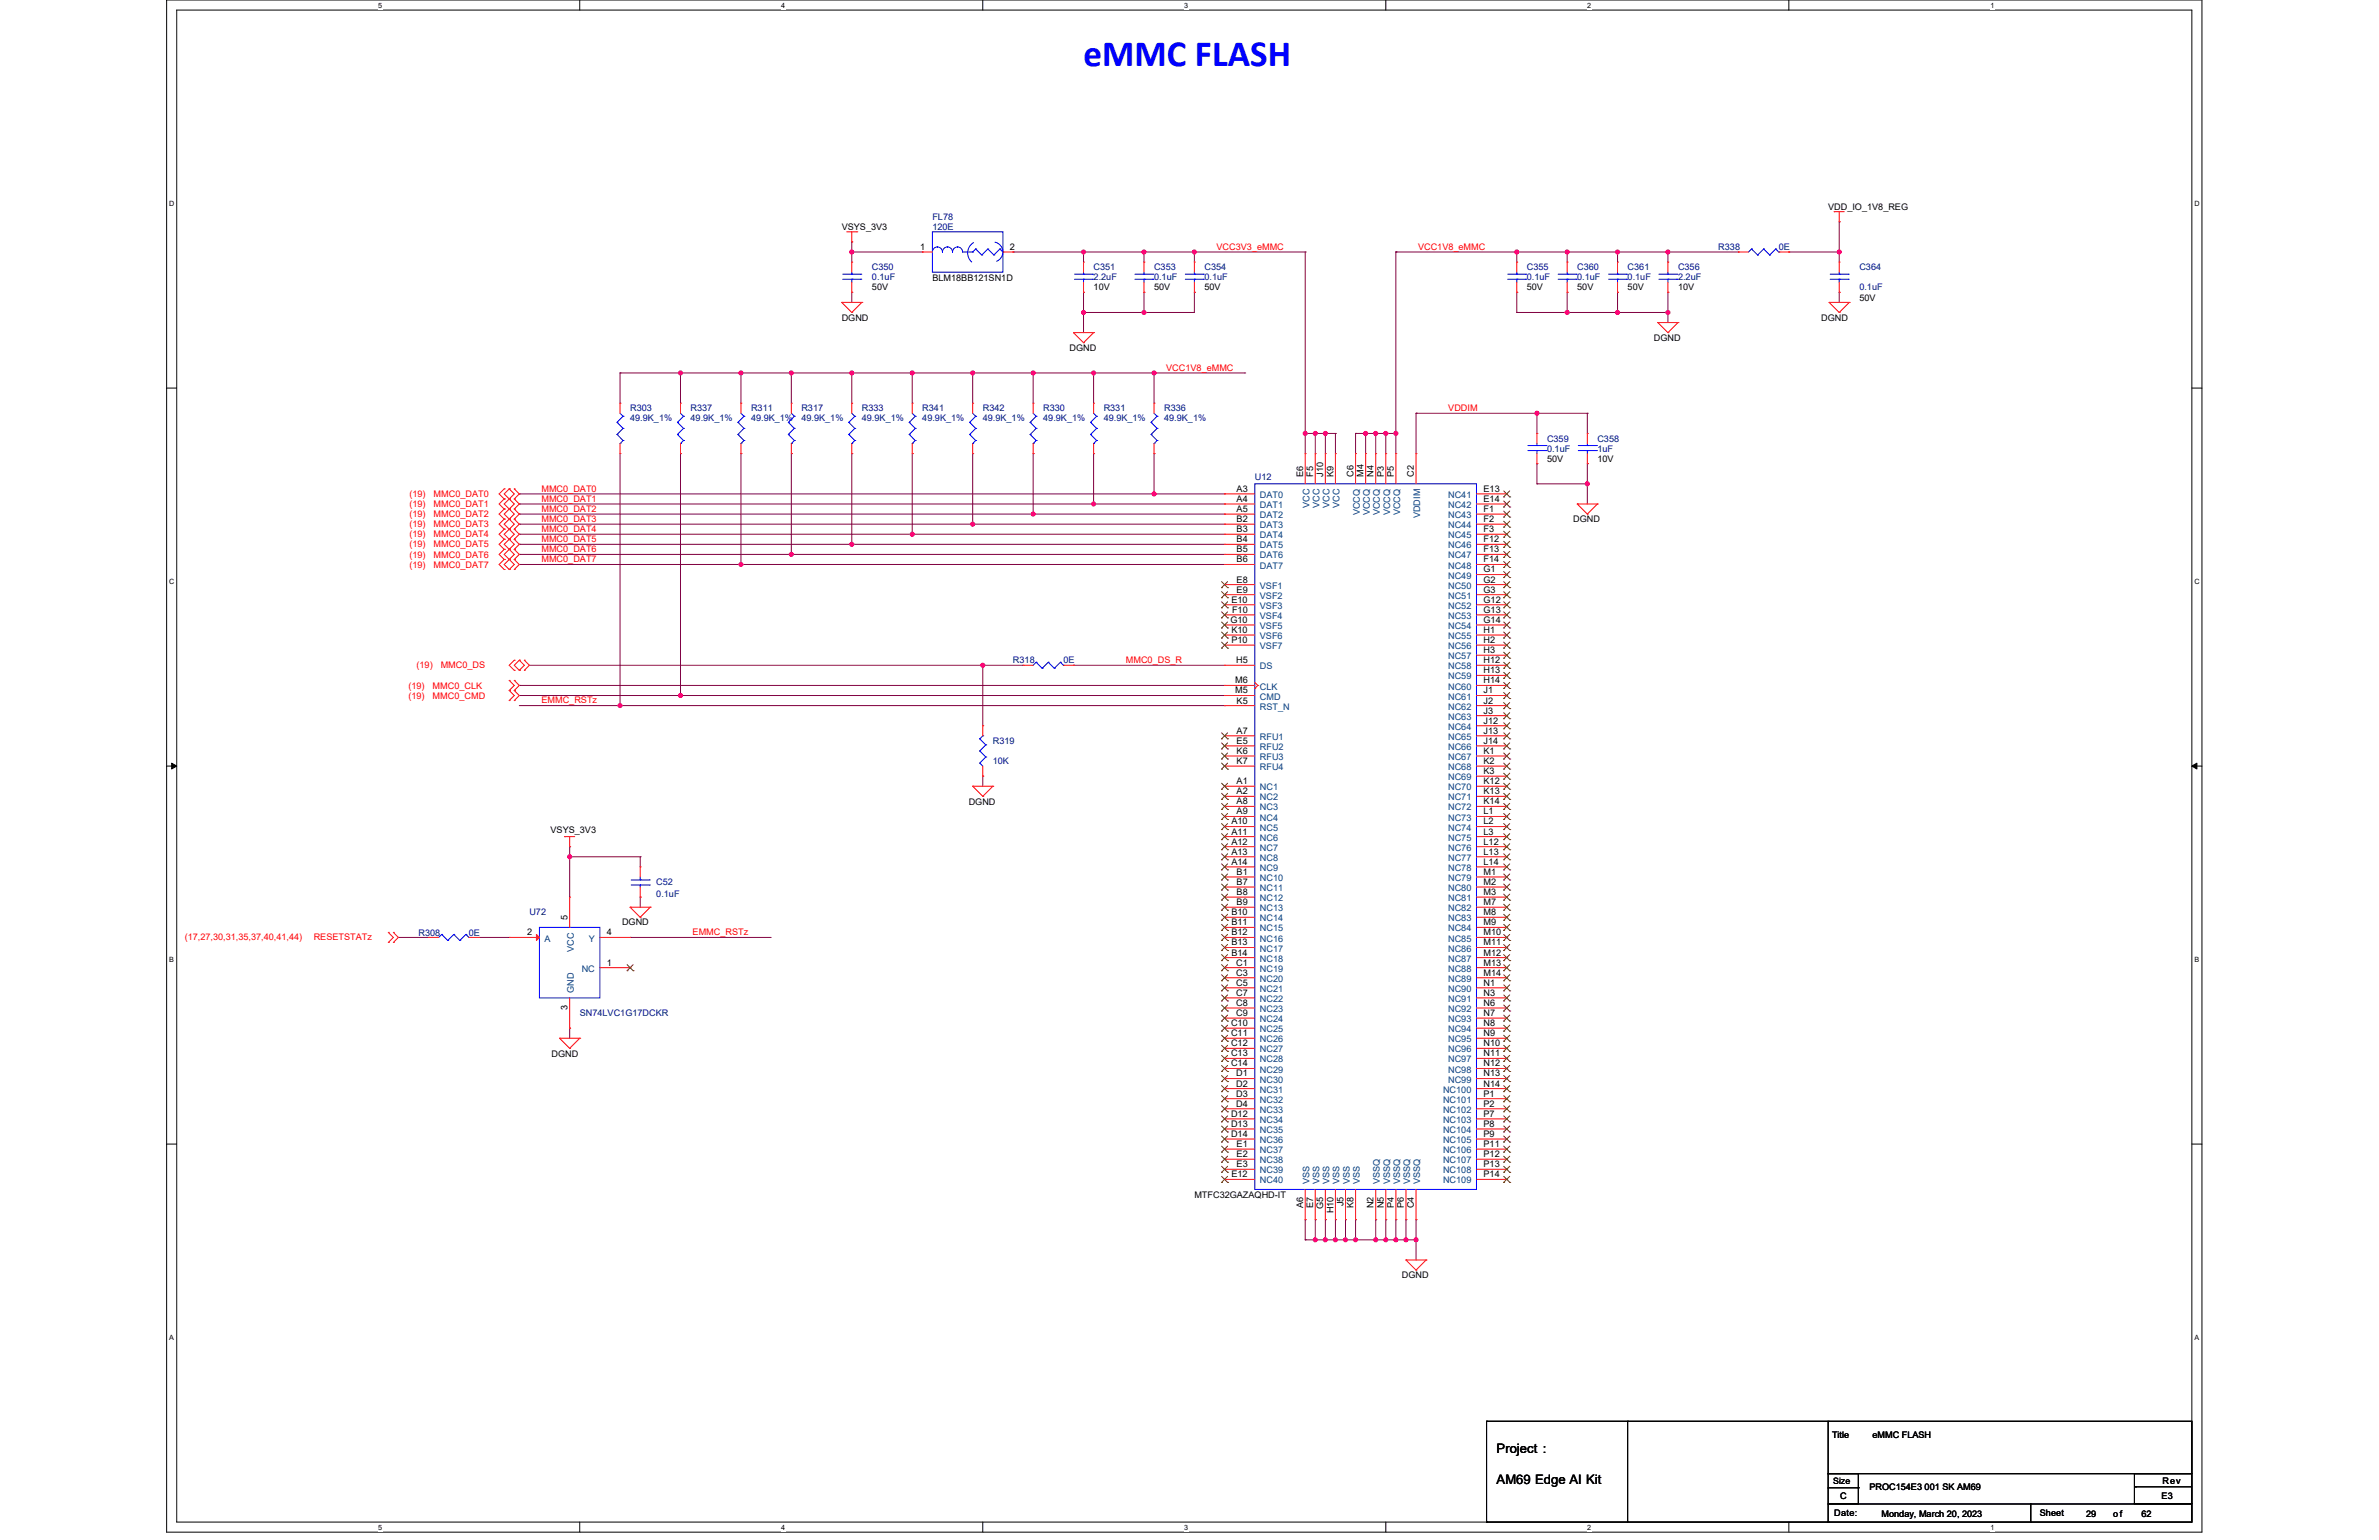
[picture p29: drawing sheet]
<svg xmlns="http://www.w3.org/2000/svg" width="432mm" height="279mm" viewBox="0 0 432 279" stroke-linecap="round" stroke-linejoin="round" font-family="sans-serif">
<defs><g id="words">
<text font-size="6.7" fill="#00f" x="196.7" y="11.9">eMMC FLASH</text>
<g font-size="2.4">
<text x="271.6" y="263.7">Project :</text>
<text x="271.6" y="269.2">AM69 Edge AI Kit</text>
</g>
<g font-size="1.6">
<text x="152.8" y="41.7">VSYS_3V3</text>
<text x="331.8" y="38.1">VDD_IO_1V8_REG</text>
<text x="167" y="45.3">1</text>
<text x="183.3" y="45.3">2</text>
<text x="158.3" y="52.7">50V</text>
<text x="169.2" y="51">BLM18BB121SN1D</text>
<text x="198.5" y="52.7">10V</text>
<text x="209.5" y="52.7">50V</text>
<text x="218.6" y="52.7">50V</text>
<text x="277.1" y="52.7">50V</text>
<text x="286.3" y="52.7">50V</text>
<text x="295.4" y="52.7">50V</text>
<text x="304.6" y="52.7">10V</text>
<text x="152.8" y="58.2">DGND</text>
<text x="330.5" y="58.2">DGND</text>
<text x="337.5" y="54.5">50V</text>
<text x="194.1" y="63.7">DGND</text>
<text x="300.2" y="61.8">DGND</text>
<text x="280.8" y="83.8">50V</text>
<text x="289.9" y="83.8">10V</text>
<text x="224.4" y="89.2">A3</text>
<text x="236.5" y="86.5" transform="rotate(-90 236.5 86.5)">E6</text>
<text x="238.4" y="86.5" transform="rotate(-90 238.4 86.5)">F5</text>
<text x="240.2" y="86.5" transform="rotate(-90 240.2 86.5)">J10</text>
<text x="242" y="86.5" transform="rotate(-90 242 86.5)">K9</text>
<text x="245.7" y="86.5" transform="rotate(-90 245.7 86.5)">C6</text>
<text x="247.5" y="86.5" transform="rotate(-90 247.5 86.5)">M4</text>
<text x="249.3" y="86.5" transform="rotate(-90 249.3 86.5)">N4</text>
<text x="251.2" y="86.5" transform="rotate(-90 251.2 86.5)">P3</text>
<text x="253" y="86.5" transform="rotate(-90 253 86.5)">P5</text>
<text x="256.6" y="86.5" transform="rotate(-90 256.6 86.5)">C2</text>
<text x="269.3" y="89.2">E13</text>
<text x="224.4" y="91.1">A4</text>
<text x="224.4" y="92.9">A5</text>
<text x="224.4" y="94.7">B2</text>
<text x="269.3" y="92.9">F1</text>
<text x="269.3" y="94.7">F2</text>
<text x="269.3" y="91.1">E14</text>
<text x="285.5" y="94.8">DGND</text>
<text x="224.4" y="96.6">B3</text>
<text x="224.4" y="98.4">B4</text>
<text x="224.4" y="100.2">B5</text>
<text x="269.3" y="96.6">F3</text>
<text x="269.3" y="98.4">F12</text>
<text x="269.3" y="100.2">F13</text>
<text x="224.4" y="102">B6</text>
<text x="224.4" y="105.7">E8</text>
<text x="224.4" y="107.5">E9</text>
<text x="269.3" y="102">F14</text>
<text x="269.3" y="103.9">G1</text>
<text x="269.3" y="105.7">G2</text>
<text x="269.3" y="107.5">G3</text>
<text x="223.3" y="113">G10</text>
<text x="223.5" y="109.4">E10</text>
<text x="223.6" y="111.2">F10</text>
<text x="269.3" y="109.4">G12</text>
<text x="269.3" y="111.2">G13</text>
<text x="269.3" y="113">G14</text>
<text x="223.5" y="114.8">K10</text>
<text x="223.5" y="116.7">P10</text>
<text x="269.3" y="114.8">H1</text>
<text x="269.3" y="116.7">H2</text>
<text x="269.3" y="118.5">H3</text>
<text x="224.2" y="125.8">M5</text>
<text x="224.2" y="124">M6</text>
<text x="224.4" y="120.3">H5</text>
<text x="269.3" y="120.3">H12</text>
<text x="269.3" y="122.2">H13</text>
<text x="269.3" y="124">H14</text>
<text x="269.3" y="125.8">J1</text>
<text x="224.4" y="127.6">K5</text>
<text x="269.3" y="127.6">J2</text>
<text x="269.3" y="129.5">J3</text>
<text x="269.3" y="131.3">J12</text>
<text x="224.4" y="133.1">A7</text>
<text x="224.4" y="135">E5</text>
<text x="224.4" y="136.8">K6</text>
<text x="269.3" y="133.1">J13</text>
<text x="269.3" y="135">J14</text>
<text x="269.3" y="136.8">K1</text>
<text x="224.4" y="138.6">K7</text>
<text x="224.4" y="142.3">A1</text>
<text x="269.3" y="138.6">K2</text>
<text x="269.3" y="140.4">K3</text>
<text x="269.3" y="142.3">K12</text>
<text x="175.8" y="146">DGND</text>
<text x="223.5" y="149.6">A10</text>
<text x="224.4" y="144.1">A2</text>
<text x="224.4" y="145.9">A8</text>
<text x="224.4" y="147.8">A9</text>
<text x="269.3" y="144.1">K13</text>
<text x="269.3" y="145.9">K14</text>
<text x="269.3" y="147.8">L1</text>
<text x="269.3" y="149.6">L2</text>
<text x="99.9" y="151.1">VSYS_3V3</text>
<text x="223.5" y="151.4">A11</text>
<text x="223.5" y="153.2">A12</text>
<text x="223.5" y="155.1">A13</text>
<text x="269.3" y="151.4">L3</text>
<text x="269.3" y="153.2">L12</text>
<text x="269.3" y="155.1">L13</text>
<text x="223.5" y="156.9">A14</text>
<text x="224.4" y="158.7">B1</text>
<text x="224.4" y="160.6">B7</text>
<text x="269.3" y="156.9">L14</text>
<text x="269.3" y="158.7">M1</text>
<text x="269.3" y="160.6">M2</text>
<text x="103" y="167" transform="rotate(-90 103 167)">5</text>
<text x="112.9" y="167.9">DGND</text>
<text x="223.5" y="166">B10</text>
<text x="223.5" y="167.9">B11</text>
<text x="224.4" y="162.4">B8</text>
<text x="224.4" y="164.2">B9</text>
<text x="269.3" y="162.4">M3</text>
<text x="269.3" y="164.2">M7</text>
<text x="269.3" y="166">M8</text>
<text x="269.3" y="167.9">M9</text>
<text x="95.7" y="169.7">2</text>
<text x="110.2" y="169.7">4</text>
<text x="223.5" y="169.7">B12</text>
<text x="223.5" y="171.5">B13</text>
<text x="223.5" y="173.4">B14</text>
<text x="269.3" y="169.7">M10</text>
<text x="269.3" y="171.5">M11</text>
<text x="269.3" y="173.4">M12</text>
<text x="110.2" y="175.2">1</text>
<text x="224.4" y="175.2">C1</text>
<text x="224.4" y="177">C3</text>
<text x="224.4" y="178.8">C5</text>
<text x="269.3" y="175.2">M13</text>
<text x="269.3" y="177">M14</text>
<text x="269.3" y="178.8">N1</text>
<text x="103" y="183.3" transform="rotate(-90 103 183.3)">3</text>
<text x="224.4" y="180.7">C7</text>
<text x="224.4" y="182.5">C8</text>
<text x="224.4" y="184.3">C9</text>
<text x="269.3" y="180.7">N3</text>
<text x="269.3" y="182.5">N6</text>
<text x="269.3" y="184.3">N7</text>
<text x="100.1" y="191.7">DGND</text>
<text x="223.4" y="186.2">C10</text>
<text x="223.4" y="188">C11</text>
<text x="223.4" y="189.8">C12</text>
<text x="223.4" y="191.6">C13</text>
<text x="269.3" y="186.2">N8</text>
<text x="269.3" y="188">N9</text>
<text x="269.3" y="189.8">N10</text>
<text x="269.3" y="191.6">N11</text>
<text x="223.4" y="193.5">C14</text>
<text x="224.4" y="195.3">D1</text>
<text x="224.4" y="197.1">D2</text>
<text x="269.3" y="193.5">N12</text>
<text x="269.3" y="195.3">N13</text>
<text x="269.3" y="197.1">N14</text>
<text x="223.4" y="202.6">D12</text>
<text x="224.4" y="199">D3</text>
<text x="224.4" y="200.8">D4</text>
<text x="269.3" y="199">P1</text>
<text x="269.3" y="200.8">P2</text>
<text x="269.3" y="202.6">P7</text>
<text x="223.4" y="204.5">D13</text>
<text x="223.4" y="206.3">D14</text>
<text x="224.4" y="208.1">E1</text>
<text x="224.4" y="209.9">E2</text>
<text x="269.3" y="204.5">P8</text>
<text x="269.3" y="206.3">P9</text>
<text x="269.3" y="208.1">P11</text>
<text x="269.3" y="209.9">P12</text>
<text x="223.5" y="213.6">E12</text>
<text x="224.4" y="211.8">E3</text>
<text x="269.3" y="211.8">P13</text>
<text x="269.3" y="213.6">P14</text>
<text x="216.8" y="217.3">MTFC32GAZAQHD-IT</text>
<text x="236.5" y="219.1" transform="rotate(-90 236.5 219.1)">A6</text>
<text x="238.4" y="219.1" transform="rotate(-90 238.4 219.1)">E7</text>
<text x="240.2" y="219.3" transform="rotate(-90 240.2 219.3)">G5</text>
<text x="242" y="220.1" transform="rotate(-90 242 220.1)">H10</text>
<text x="243.8" y="218.8" transform="rotate(-90 243.8 218.8)">J5</text>
<text x="245.7" y="219.1" transform="rotate(-90 245.7 219.1)">K8</text>
<text x="249.3" y="219.2" transform="rotate(-90 249.3 219.2)">N2</text>
<text x="251.2" y="219.2" transform="rotate(-90 251.2 219.2)">N5</text>
<text x="253" y="219.1" transform="rotate(-90 253 219.1)">P4</text>
<text x="254.8" y="219.1" transform="rotate(-90 254.8 219.1)">P6</text>
<text x="256.6" y="219.2" transform="rotate(-90 256.6 219.2)">C4</text>
<text x="254.5" y="231.9">DGND</text>
<text x="332.5" y="260.8">Title</text>
<text x="339.9" y="260.8">eMMC FLASH</text>
<text x="332.7" y="269.2">Size</text>
<text x="392.5" y="269.2">Rev</text>
<text x="332.9" y="275.1">Date:</text>
<text x="334" y="272">C</text>
<text x="339.3" y="270.3">PROC154E3 001 SK AM69</text>
<text x="341.5" y="275.3">Monday, March 20, 2023</text>
<text x="370.2" y="275.1">Sheet</text>
<text x="378.6" y="275.3">29</text>
<text x="383.6" y="275.3">of</text>
<text x="388.7" y="275.3">62</text>
<text x="392.3" y="272">E3</text>
</g>
<g font-size="1.6" fill="#000080">
<text x="169.2" y="39.9">FL78</text>
<text x="169.2" y="41.7">120E</text>
<text x="311.9" y="45.4">R338</text>
<text x="322.9" y="45.4">0E</text>
<text x="158.3" y="49">C350</text>
<text x="158.3" y="50.9">0.1uF</text>
<text x="198.5" y="49">C351</text>
<text x="198.5" y="50.9">2.2uF</text>
<text x="209.5" y="49">C353</text>
<text x="209.5" y="50.9">0.1uF</text>
<text x="218.6" y="49">C354</text>
<text x="218.6" y="50.9">0.1uF</text>
<text x="277.1" y="49">C355</text>
<text x="277.1" y="50.9">0.1uF</text>
<text x="286.3" y="49">C360</text>
<text x="286.3" y="50.9">0.1uF</text>
<text x="295.4" y="49">C361</text>
<text x="295.4" y="50.9">0.1uF</text>
<text x="304.6" y="49">C356</text>
<text x="304.6" y="50.9">2.2uF</text>
<text x="337.5" y="49">C364</text>
<text x="337.5" y="52.7">0.1uF</text>
<text x="114.4" y="74.6">R303</text>
<text x="114.4" y="76.5">49.9K_1%</text>
<text x="125.3" y="74.6">R337</text>
<text x="125.3" y="76.5">49.9K_1%</text>
<text x="136.3" y="74.6">R311</text>
<text x="136.3" y="76.5">49.9K_1%</text>
<text x="145.5" y="74.6">R317</text>
<text x="145.5" y="76.5">49.9K_1%</text>
<text x="156.4" y="74.6">R333</text>
<text x="156.4" y="76.5">49.9K_1%</text>
<text x="167.4" y="74.6">R341</text>
<text x="167.4" y="76.5">49.9K_1%</text>
<text x="178.4" y="74.6">R342</text>
<text x="178.4" y="76.5">49.9K_1%</text>
<text x="189.4" y="74.6">R330</text>
<text x="189.4" y="76.5">49.9K_1%</text>
<text x="200.3" y="74.6">R331</text>
<text x="200.3" y="76.5">49.9K_1%</text>
<text x="211.3" y="74.6">R336</text>
<text x="211.3" y="76.5">49.9K_1%</text>
<text x="280.8" y="80.1">C359</text>
<text x="280.8" y="82">0.1uF</text>
<text x="289.9" y="80.1">C358</text>
<text x="289.9" y="82">1uF</text>
<text x="227.8" y="87.1">U12</text>
<text x="183.9" y="120.4">R318</text>
<text x="193" y="120.4">0E</text>
<text x="180.2" y="135">R319</text>
<text x="180.2" y="138.6">10K</text>
<text x="119.1" y="160.6">C52</text>
<text x="96.1" y="166.1">U72</text>
<text x="119.1" y="162.8">0.1uF</text>
<text x="76" y="169.7">R308</text>
<text x="85.1" y="169.7">0E</text>
<text x="105.2" y="184.4">SN74LVC1G17DCKR</text>
</g>
<g font-size="1.6" fill="#f00">
<text x="220.8" y="45.3">VCC3V3_eMMC</text>
<text x="257.4" y="45.3">VCC1V8_eMMC</text>
<text x="211.7" y="67.2">VCC1V8_eMMC</text>
<text x="262.9" y="74.6">VDDIM</text>
<text x="98.3" y="89.2">MMC0_DAT0</text>
<text x="74.3" y="90.2">(19)</text>
<text x="74.3" y="92">(19)</text>
<text x="74.3" y="93.8">(19)</text>
<text x="74.3" y="95.7">(19)</text>
<text x="78.7" y="90.2">MMC0_DAT0</text>
<text x="78.7" y="92">MMC0_DAT1</text>
<text x="78.7" y="93.8">MMC0_DAT2</text>
<text x="78.7" y="95.7">MMC0_DAT3</text>
<text x="98.3" y="91">MMC0_DAT1</text>
<text x="98.3" y="94.7">MMC0_DAT3</text>
<text x="98.3" y="92.8">MMC0_DAT2</text>
<text x="74.3" y="97.5">(19)</text>
<text x="74.3" y="99.3">(19)</text>
<text x="74.3" y="101.2">(19)</text>
<text x="78.7" y="97.5">MMC0_DAT4</text>
<text x="78.7" y="99.3">MMC0_DAT5</text>
<text x="78.7" y="101.2">MMC0_DAT6</text>
<text x="98.3" y="96.5">MMC0_DAT4</text>
<text x="98.3" y="98.3">MMC0_DAT5</text>
<text x="98.3" y="100.2">MMC0_DAT6</text>
<text x="98.3" y="102">MMC0_DAT7</text>
<text x="74.3" y="103">(19)</text>
<text x="78.7" y="103">MMC0_DAT7</text>
<text x="74.1" y="124.9">(19)</text>
<text x="75.6" y="121.3">(19)</text>
<text x="78.5" y="124.9">MMC0_CLK</text>
<text x="80" y="121.3">MMC0_DS</text>
<text x="204.3" y="120.3">MMC0_DS_R</text>
<text x="74.1" y="126.8">(19)</text>
<text x="78.5" y="126.8">MMC0_CMD</text>
<text x="98.3" y="127.6">EMMC_RSTz</text>
<text x="33.5" y="170.5">(17,27,30,31,35,37,40,41,44)</text>
<text x="56.9" y="170.5">RESETSTATz</text>
<text x="125.7" y="169.6">EMMC_RSTz</text>
</g>
<g font-size="1.6" fill="#004080">
<text x="228.7" y="90.4">DAT0</text>
<text x="228.7" y="92.2">DAT1</text>
<text x="228.7" y="94">DAT2</text>
<text x="228.7" y="95.8">DAT3</text>
<text x="237.7" y="92.2" transform="rotate(-90 237.7 92.2)">VCC</text>
<text x="239.5" y="92.2" transform="rotate(-90 239.5 92.2)">VCC</text>
<text x="241.3" y="92.2" transform="rotate(-90 241.3 92.2)">VCC</text>
<text x="243.1" y="92.2" transform="rotate(-90 243.1 92.2)">VCC</text>
<text x="246.8" y="93.5" transform="rotate(-90 246.8 93.5)">VCCQ</text>
<text x="248.6" y="93.5" transform="rotate(-90 248.6 93.5)">VCCQ</text>
<text x="250.5" y="93.5" transform="rotate(-90 250.5 93.5)">VCCQ</text>
<text x="252.3" y="93.5" transform="rotate(-90 252.3 93.5)">VCCQ</text>
<text x="254.1" y="93.5" transform="rotate(-90 254.1 93.5)">VCCQ</text>
<text x="257.8" y="94" transform="rotate(-90 257.8 94)">VDDIM</text>
<text x="262.8" y="94">NC43</text>
<text x="262.8" y="95.8">NC44</text>
<text x="262.8" y="92.2">NC42</text>
<text x="262.8" y="90.4">NC41</text>
<text x="228.7" y="97.7">DAT4</text>
<text x="228.7" y="99.5">DAT5</text>
<text x="228.7" y="101.3">DAT6</text>
<text x="262.8" y="97.7">NC45</text>
<text x="262.8" y="99.5">NC46</text>
<text x="262.8" y="101.3">NC47</text>
<text x="228.7" y="103.2">DAT7</text>
<text x="228.7" y="106.8">VSF1</text>
<text x="262.8" y="103.2">NC48</text>
<text x="262.8" y="105">NC49</text>
<text x="262.8" y="106.8">NC50</text>
<text x="228.7" y="108.6">VSF2</text>
<text x="228.7" y="110.5">VSF3</text>
<text x="228.7" y="112.3">VSF4</text>
<text x="262.8" y="108.6">NC51</text>
<text x="262.8" y="110.5">NC52</text>
<text x="262.8" y="112.3">NC53</text>
<text x="228.7" y="114.1">VSF5</text>
<text x="228.7" y="116">VSF6</text>
<text x="228.7" y="117.8">VSF7</text>
<text x="262.8" y="114.1">NC54</text>
<text x="262.8" y="116">NC55</text>
<text x="262.8" y="117.8">NC56</text>
<text x="262.8" y="119.6">NC57</text>
<text x="228.7" y="121.4">DS</text>
<text x="228.7" y="125.1">CLK</text>
<text x="262.8" y="121.4">NC58</text>
<text x="262.8" y="123.3">NC59</text>
<text x="262.8" y="125.1">NC60</text>
<text x="228.7" y="128.8">RST_N</text>
<text x="228.7" y="126.9">CMD</text>
<text x="262.8" y="126.9">NC61</text>
<text x="262.8" y="128.8">NC62</text>
<text x="262.8" y="130.6">NC63</text>
<text x="228.7" y="134.2">RFU1</text>
<text x="228.7" y="136.1">RFU2</text>
<text x="228.7" y="137.9">RFU3</text>
<text x="262.8" y="132.4">NC64</text>
<text x="262.8" y="134.2">NC65</text>
<text x="262.8" y="136.1">NC66</text>
<text x="262.8" y="137.9">NC67</text>
<text x="228.7" y="139.7">RFU4</text>
<text x="228.7" y="143.4">NC1</text>
<text x="262.8" y="139.7">NC68</text>
<text x="262.8" y="141.6">NC69</text>
<text x="262.8" y="143.4">NC70</text>
<text x="228.7" y="145.2">NC2</text>
<text x="228.7" y="147">NC3</text>
<text x="228.7" y="148.9">NC4</text>
<text x="262.8" y="145.2">NC71</text>
<text x="262.8" y="147">NC72</text>
<text x="262.8" y="148.9">NC73</text>
<text x="228.7" y="150.7">NC5</text>
<text x="228.7" y="152.5">NC6</text>
<text x="228.7" y="154.4">NC7</text>
<text x="262.8" y="150.7">NC74</text>
<text x="262.8" y="152.5">NC75</text>
<text x="262.8" y="154.4">NC76</text>
<text x="228.7" y="156.2">NC8</text>
<text x="228.7" y="158">NC9</text>
<text x="228.7" y="159.8">NC10</text>
<text x="228.7" y="161.7">NC11</text>
<text x="262.8" y="156.2">NC77</text>
<text x="262.8" y="158">NC78</text>
<text x="262.8" y="159.8">NC79</text>
<text x="262.8" y="161.7">NC80</text>
<text x="228.7" y="163.5">NC12</text>
<text x="228.7" y="165.3">NC13</text>
<text x="228.7" y="167.2">NC14</text>
<text x="262.8" y="163.5">NC81</text>
<text x="262.8" y="165.3">NC82</text>
<text x="262.8" y="167.2">NC83</text>
<text x="98.8" y="170.8">A</text>
<text x="104.2" y="172.7" transform="rotate(-90 104.2 172.7)">VCC</text>
<text x="106.9" y="170.8">Y</text>
<text x="228.7" y="169">NC15</text>
<text x="228.7" y="170.8">NC16</text>
<text x="228.7" y="172.7">NC17</text>
<text x="262.8" y="169">NC84</text>
<text x="262.8" y="170.8">NC85</text>
<text x="262.8" y="172.7">NC86</text>
<text x="105.6" y="176.3">NC</text>
<text x="228.7" y="174.5">NC18</text>
<text x="228.7" y="176.3">NC19</text>
<text x="228.7" y="178.1">NC20</text>
<text x="228.7" y="180">NC21</text>
<text x="262.8" y="174.5">NC87</text>
<text x="262.8" y="176.3">NC88</text>
<text x="262.8" y="178.1">NC89</text>
<text x="262.8" y="180">NC90</text>
<text x="104.2" y="180.1" transform="rotate(-90 104.2 180.1)">GND</text>
<text x="228.7" y="181.8">NC22</text>
<text x="228.7" y="183.6">NC23</text>
<text x="228.7" y="185.5">NC24</text>
<text x="262.8" y="181.8">NC91</text>
<text x="262.8" y="183.6">NC92</text>
<text x="262.8" y="185.5">NC93</text>
<text x="228.7" y="187.3">NC25</text>
<text x="228.7" y="189.1">NC26</text>
<text x="228.7" y="190.9">NC27</text>
<text x="262.8" y="187.3">NC94</text>
<text x="262.8" y="189.1">NC95</text>
<text x="262.8" y="190.9">NC96</text>
<text x="228.7" y="192.8">NC28</text>
<text x="228.7" y="194.6">NC29</text>
<text x="228.7" y="196.4">NC30</text>
<text x="262.8" y="192.8">NC97</text>
<text x="262.8" y="194.6">NC98</text>
<text x="262.8" y="196.4">NC99</text>
<text x="228.7" y="198.3">NC31</text>
<text x="228.7" y="200.1">NC32</text>
<text x="228.7" y="201.9">NC33</text>
<text x="228.7" y="203.7">NC34</text>
<text x="261.9" y="198.3">NC100</text>
<text x="261.9" y="200.1">NC101</text>
<text x="261.9" y="201.9">NC102</text>
<text x="261.9" y="203.7">NC103</text>
<text x="228.7" y="205.6">NC35</text>
<text x="228.7" y="207.4">NC36</text>
<text x="228.7" y="209.2">NC37</text>
<text x="261.9" y="205.6">NC104</text>
<text x="261.9" y="207.4">NC105</text>
<text x="261.9" y="209.2">NC106</text>
<text x="228.7" y="211.1">NC38</text>
<text x="228.7" y="212.9">NC39</text>
<text x="228.7" y="214.7">NC40</text>
<text x="237.7" y="214.9" transform="rotate(-90 237.7 214.9)">VSS</text>
<text x="239.5" y="214.9" transform="rotate(-90 239.5 214.9)">VSS</text>
<text x="241.3" y="214.9" transform="rotate(-90 241.3 214.9)">VSS</text>
<text x="243.1" y="214.9" transform="rotate(-90 243.1 214.9)">VSS</text>
<text x="245" y="214.9" transform="rotate(-90 245 214.9)">VSS</text>
<text x="246.8" y="214.9" transform="rotate(-90 246.8 214.9)">VSS</text>
<text x="250.5" y="214.9" transform="rotate(-90 250.5 214.9)">VSSQ</text>
<text x="252.3" y="214.9" transform="rotate(-90 252.3 214.9)">VSSQ</text>
<text x="254.1" y="214.9" transform="rotate(-90 254.1 214.9)">VSSQ</text>
<text x="255.9" y="214.9" transform="rotate(-90 255.9 214.9)">VSSQ</text>
<text x="257.8" y="214.9" transform="rotate(-90 257.8 214.9)">VSSQ</text>
<text x="261.9" y="211.1">NC107</text>
<text x="261.9" y="212.9">NC108</text>
<text x="261.9" y="214.7">NC109</text>
</g>
<g font-size="1.3">
<text x="68.6" y="1.4">5</text>
<text x="141.8" y="1.4">4</text>
<text x="215" y="1.4">3</text>
<text x="288.1" y="1.4">2</text>
<text x="361.3" y="1.4">1</text>
<text x="30.7" y="37.3">D</text>
<text x="398.3" y="37.3">D</text>
<text x="30.7" y="105.9">C</text>
<text x="398.3" y="105.9">C</text>
<text x="30.7" y="174.5">B</text>
<text x="398.3" y="174.5">B</text>
<text x="30.7" y="243">A</text>
<text x="398.3" y="243">A</text>
<text x="68.6" y="277.5">5</text>
<text x="141.8" y="277.5">4</text>
<text x="215" y="277.5">3</text>
<text x="288.1" y="277.5">2</text>
<text x="361.3" y="277.5">1</text>
</g>
</g></defs>
<path d="M30.2 0h369.5v278h-369.5zM32.1 1.8h365.7v274.3h-365.7z" fill="none" stroke="#000" stroke-width=".18"/>
<g fill="#fff">
<path d="M68.7 .2h.7v1.4h-.7z"/>
<path d="M68.7 276.3h.7v1.5h-.7z"/>
</g>
<path d="M105.2 0v1.8M105.2 276.1v1.9" fill="none" stroke="#000" stroke-width=".18"/>
<g fill="#fff">
<path d="M141.8 .2h.7v1.4h-.7z"/>
<path d="M141.8 276.3h.7v1.5h-.7z"/>
</g>
<path d="M178.4 0v1.8M178.4 276.1v1.9" fill="none" stroke="#000" stroke-width=".18"/>
<g fill="#fff">
<path d="M215 .2h.7v1.4h-.7z"/>
<path d="M215 276.3h.7v1.5h-.7z"/>
</g>
<path d="M251.5 0v1.8M251.5 276.1v1.9" fill="none" stroke="#000" stroke-width=".18"/>
<g fill="#fff">
<path d="M288.1 .2h.7v1.4h-.7z"/>
<path d="M288.1 276.3h.7v1.5h-.7z"/>
</g>
<path d="M324.7 0v1.8M324.7 276.1v1.9" fill="none" stroke="#000" stroke-width=".18"/>
<g fill="#fff">
<path d="M361.3 .2h.7v1.4h-.7z"/>
<path d="M361.3 276.3h.7v1.5h-.7z"/>
<path d="M30.7 36.1h1v1.5h-1z"/>
<path d="M398.3 36.1h.9v1.5h-.9z"/>
<path d="M30.7 104.7h1v1.5h-1z"/>
<path d="M398.3 104.7h.9v1.5h-.9z"/>
</g>
<path d="M30.2 70.4h1.9M397.8 70.4h1.9" fill="none" stroke="#000" stroke-width=".18"/>
<g fill="#fff">
<path d="M30.7 173.3h.9v1.4h-.9z"/>
<path d="M398.3 173.3h.9v1.4h-.9z"/>
</g>
<path d="M30.2 139h1.9M31.2 138.5l.9 .5-.9 .5zM397.8 139l.9-.5v1zM397.8 139h1.9" fill="none" stroke="#000" stroke-width=".18"/>
<path d="M31.2 138.5l.9 .5-.9 .5zM397.8 139l.9-.5v1z" fill="#000"/>
<g fill="#fff">
<path d="M30.7 241.9h.9v1.4h-.9z"/>
<path d="M398.3 241.9h.9v1.4h-.9z"/>
</g>
<path d="M30.2 207.6h1.9M397.8 207.6h1.9" fill="none" stroke="#000" stroke-width=".18"/>
<path d="M209.5 67.7h16.4M225.9 67.7h.1" fill="none" stroke="#800040" stroke-width=".18"/>
<circle cx="209.5" cy="67.7" r=".37" fill="#f0f"/>
<circle cx="209.5" cy="67.7" r=".37" fill="none" stroke="#f0f" stroke-width=".18"/>
<g fill="none" stroke="#800040" stroke-width=".18">
<path d="M187.5 67.7h.1M187.5 67.7h11M94.3 91.4h.1M94.3 95.1h.1M94.3 96.9h.1M94.3 98.8h.1M94.3 89.6h.1M94.3 93.3h.1M94.3 91.4h104.2M94.3 95.1h82.2M94.3 96.9h71.3M94.3 98.8h60.3"/>
<path d="M94.3 89.6h115.2M94.3 93.3h93.2M94.3 100.6h.1M94.3 100.6h49.3M94.3 102.4h40.2M134.5 102.4h.1M94.3 126.2h.1M94.3 124.4h.1M94.3 126.2h128M94.3 124.4h128M94.3 128h18.2M112.5 128h.1"/>
<path d="M123.5 126.2h.1M194.8 120.7h.1M194.8 120.7h27.5M240.6 224.9h.1M240.6 224.9h1.8"/>
</g>
<circle cx="123.5" cy="126.2" r=".37" fill="#f0f"/>
<circle cx="123.5" cy="126.2" r=".37" fill="none" stroke="#f0f" stroke-width=".18"/>
<path d="M123.5 67.7h.1M123.5 67.7h11M178.4 120.7h.1M178.4 120.7v11M178.4 120.7h7.3" fill="none" stroke="#800040" stroke-width=".18"/>
<circle cx="134.5" cy="67.7" r=".37" fill="#f0f"/>
<circle cx="134.5" cy="67.7" r=".37" fill="none" stroke="#f0f" stroke-width=".18"/>
<circle cx="123.5" cy="67.7" r=".37" fill="#f0f"/>
<circle cx="123.5" cy="67.7" r=".37" fill="none" stroke="#f0f" stroke-width=".18"/>
<path d="M247.9 78.6h.1M247.9 78.6h1.8M178.4 140.8h.1M178.4 140.8v1.8" fill="none" stroke="#800040" stroke-width=".18"/>
<circle cx="247.9" cy="78.6" r=".37" fill="#f0f"/>
<circle cx="247.9" cy="78.6" r=".37" fill="none" stroke="#f0f" stroke-width=".18"/>
<path d="M249.7 78.6h.1M249.7 78.6h3.7M249.7 78.6v3.7M253.4 78.6h.1" fill="none" stroke="#800040" stroke-width=".18"/>
<circle cx="249.7" cy="78.6" r=".37" fill="#f0f"/>
<circle cx="249.7" cy="78.6" r=".37" fill="none" stroke="#f0f" stroke-width=".18"/>
<path d="M251.5 78.6h.1M251.5 78.6v3.7" fill="none" stroke="#800040" stroke-width=".18"/>
<circle cx="251.5" cy="78.6" r=".37" fill="#f0f"/>
<circle cx="251.5" cy="78.6" r=".37" fill="none" stroke="#f0f" stroke-width=".18"/>
<g fill="none" stroke="#800040" stroke-width=".18">
<path d="M275.3 45.7h.1M275.3 53h.1M275.3 56.7h.1M275.3 45.7h9.1M275.3 45.7v1.8M275.3 53v3.7M284.4 45.7h.1M284.4 53h.1M284.4 45.7v1.8M284.4 53v3.7h-9.1M246 78.6h.1M246 78.6v3.7"/>
<path d="M246 78.6h1.9M247.9 78.6h.1M247.9 78.6v3.7M253.4 78.6h.1M253.4 78.6v3.7"/>
</g>
<circle cx="284.4" cy="56.7" r=".37" fill="#f0f"/>
<circle cx="284.4" cy="56.7" r=".37" fill="none" stroke="#f0f" stroke-width=".18"/>
<path d="M302.7 56.7h.1M302.7 56.7v1.8M238.7 78.6h.1M238.7 78.6v3.7M238.7 78.6h1.9" fill="none" stroke="#800040" stroke-width=".18"/>
<circle cx="240.6" cy="78.6" r=".37" fill="#f0f"/>
<circle cx="240.6" cy="78.6" r=".37" fill="none" stroke="#f0f" stroke-width=".18"/>
<circle cx="238.7" cy="78.6" r=".37" fill="#f0f"/>
<circle cx="238.7" cy="78.6" r=".37" fill="none" stroke="#f0f" stroke-width=".18"/>
<path d="M253.4 45.7h.1M253.4 45.7h21.9M236.9 78.6h.1M236.9 78.6h1.8M236.9 78.6v3.7M240.6 78.6h.1M240.6 78.6h1.8M240.6 78.6v3.7M242.4 78.6h.1M242.4 78.6v3.7" fill="none" stroke="#800040" stroke-width=".18"/>
<circle cx="275.3" cy="45.7" r=".37" fill="#f0f"/>
<circle cx="275.3" cy="45.7" r=".37" fill="none" stroke="#f0f" stroke-width=".18"/>
<path d="M154.6 45.7h.1M154.6 45.7h12.8M183.9 45.7h.1M183.9 45.7h12.8" fill="none" stroke="#800040" stroke-width=".18"/>
<circle cx="196.7" cy="45.7" r=".37" fill="#f0f"/>
<circle cx="196.7" cy="45.7" r=".37" fill="none" stroke="#f0f" stroke-width=".18"/>
<path d="M253.4 45.7h.1M253.4 45.7v32.9" fill="none" stroke="#800040" stroke-width=".18"/>
<circle cx="253.4" cy="78.6" r=".37" fill="#f0f"/>
<circle cx="253.4" cy="78.6" r=".37" fill="none" stroke="#f0f" stroke-width=".18"/>
<path d="M154.6 43.9h.1M154.6 53h.1M154.6 43.9v1.8M154.6 53v1.9M143.6 67.7h.1M143.6 67.7h43.9M143.6 67.7v5.5M154.6 67.7h.1M165.6 67.7h.1M176.5 67.7h.1M198.5 67.7h.1M198.5 67.7h11" fill="none" stroke="#800040" stroke-width=".18"/>
<circle cx="143.6" cy="67.7" r=".37" fill="#f0f"/>
<circle cx="143.6" cy="67.7" r=".37" fill="none" stroke="#f0f" stroke-width=".18"/>
<path d="M154.6 67.7h.1M154.6 67.7v5.5" fill="none" stroke="#800040" stroke-width=".18"/>
<circle cx="154.6" cy="67.7" r=".37" fill="#f0f"/>
<circle cx="154.6" cy="67.7" r=".37" fill="none" stroke="#f0f" stroke-width=".18"/>
<path d="M165.6 67.7h.1M165.6 67.7v5.5" fill="none" stroke="#800040" stroke-width=".18"/>
<circle cx="165.6" cy="67.7" r=".37" fill="#f0f"/>
<circle cx="165.6" cy="67.7" r=".37" fill="none" stroke="#f0f" stroke-width=".18"/>
<path d="M187.5 67.7h.1M187.5 67.7v5.5" fill="none" stroke="#800040" stroke-width=".18"/>
<circle cx="187.5" cy="67.7" r=".37" fill="#f0f"/>
<circle cx="187.5" cy="67.7" r=".37" fill="none" stroke="#f0f" stroke-width=".18"/>
<path d="M198.5 67.7h.1M198.5 67.7v5.5" fill="none" stroke="#800040" stroke-width=".18"/>
<circle cx="198.5" cy="67.7" r=".37" fill="#f0f"/>
<circle cx="198.5" cy="67.7" r=".37" fill="none" stroke="#f0f" stroke-width=".18"/>
<path d="M196.7 45.7h.1M196.7 53h.1M196.7 45.7v1.8M196.7 53v3.7" fill="none" stroke="#800040" stroke-width=".18"/>
<circle cx="196.7" cy="56.7" r=".37" fill="#f0f"/>
<circle cx="196.7" cy="56.7" r=".37" fill="none" stroke="#f0f" stroke-width=".18"/>
<path d="M196.7 56.7h.1M196.7 56.7v3.7M176.5 67.7h.1M176.5 67.7v5.5M209.5 67.7h.1M209.5 67.7v5.5" fill="none" stroke="#800040" stroke-width=".18"/>
<circle cx="176.5" cy="67.7" r=".37" fill="#f0f"/>
<circle cx="176.5" cy="67.7" r=".37" fill="none" stroke="#f0f" stroke-width=".18"/>
<path d="M236.9 45.7h.1M236.9 45.7v32.9" fill="none" stroke="#800040" stroke-width=".18"/>
<circle cx="236.9" cy="78.6" r=".37" fill="#f0f"/>
<circle cx="236.9" cy="78.6" r=".37" fill="none" stroke="#f0f" stroke-width=".18"/>
<path d="M324.7 45.7h.1M324.7 45.7h9.1M123.5 67.7h.1M123.5 67.7v5.5M249.7 224.9h.1M249.7 224.9h1.8" fill="none" stroke="#800040" stroke-width=".18"/>
<circle cx="333.8" cy="45.7" r=".37" fill="#f0f"/>
<circle cx="333.8" cy="45.7" r=".37" fill="none" stroke="#f0f" stroke-width=".18"/>
<path d="M302.7 45.7h.1M302.7 45.7h12.8M333.8 40.2h.1M333.8 53h.1M333.8 40.2v5.5M333.8 53v1.9" fill="none" stroke="#800040" stroke-width=".18"/>
<circle cx="302.7" cy="45.7" r=".37" fill="#f0f"/>
<circle cx="302.7" cy="45.7" r=".37" fill="none" stroke="#f0f" stroke-width=".18"/>
<path d="M165.6 96.9h.1M165.6 96.9h56.7" fill="none" stroke="#800040" stroke-width=".18"/>
<circle cx="165.6" cy="96.9" r=".37" fill="#f0f"/>
<circle cx="165.6" cy="96.9" r=".37" fill="none" stroke="#f0f" stroke-width=".18"/>
<path d="M176.5 95.1h.1M176.5 95.1h45.8" fill="none" stroke="#800040" stroke-width=".18"/>
<circle cx="176.5" cy="95.1" r=".37" fill="#f0f"/>
<circle cx="176.5" cy="95.1" r=".37" fill="none" stroke="#f0f" stroke-width=".18"/>
<path d="M154.6 98.8h.1M154.6 98.8h67.7" fill="none" stroke="#800040" stroke-width=".18"/>
<circle cx="154.6" cy="98.8" r=".37" fill="#f0f"/>
<circle cx="154.6" cy="98.8" r=".37" fill="none" stroke="#f0f" stroke-width=".18"/>
<path d="M143.6 100.6h.1M143.6 100.6h78.7" fill="none" stroke="#800040" stroke-width=".18"/>
<circle cx="143.6" cy="100.6" r=".37" fill="#f0f"/>
<circle cx="143.6" cy="100.6" r=".37" fill="none" stroke="#f0f" stroke-width=".18"/>
<path d="M134.5 102.4h.1M134.5 102.4h87.8" fill="none" stroke="#800040" stroke-width=".18"/>
<circle cx="134.5" cy="102.4" r=".37" fill="#f0f"/>
<circle cx="134.5" cy="102.4" r=".37" fill="none" stroke="#f0f" stroke-width=".18"/>
<path d="M123.5 82.3h.1M123.5 82.3v43.9M176.5 82.3h.1M176.5 82.3v12.8M96.1 120.7h82.3M178.4 120.7h.1" fill="none" stroke="#800040" stroke-width=".18"/>
<circle cx="178.4" cy="120.7" r=".37" fill="#f0f"/>
<circle cx="178.4" cy="120.7" r=".37" fill="none" stroke="#f0f" stroke-width=".18"/>
<path d="M112.5 82.3v45.7M112.5 128h.1M112.5 128h109.8M222.3 128h.1" fill="none" stroke="#800040" stroke-width=".18"/>
<circle cx="112.5" cy="128" r=".37" fill="#f0f"/>
<circle cx="112.5" cy="128" r=".37" fill="none" stroke="#f0f" stroke-width=".18"/>
<path d="M207.6 45.7h.1M207.6 45.7h29.3M207.6 45.7v1.8M216.8 53h.1M216.8 45.7h.1M216.8 45.7v1.8M216.8 53v3.7M112.5 67.7h.1M112.5 67.7v5.5M112.5 67.7h11M123.5 67.7h.1" fill="none" stroke="#800040" stroke-width=".18"/>
<circle cx="216.8" cy="45.7" r=".37" fill="#f0f"/>
<circle cx="216.8" cy="45.7" r=".37" fill="none" stroke="#f0f" stroke-width=".18"/>
<circle cx="207.6" cy="45.7" r=".37" fill="#f0f"/>
<circle cx="207.6" cy="45.7" r=".37" fill="none" stroke="#f0f" stroke-width=".18"/>
<path d="M207.6 53h.1M207.6 56.7h.1M207.6 53v3.7M207.6 56.7h9.2" fill="none" stroke="#800040" stroke-width=".18"/>
<circle cx="207.6" cy="56.7" r=".37" fill="#f0f"/>
<circle cx="207.6" cy="56.7" r=".37" fill="none" stroke="#f0f" stroke-width=".18"/>
<path d="M196.7 56.7h.1M196.7 45.7h.1M196.7 56.7h10.9M196.7 45.7h10.9M257 75h.1M257 75v7.3M257 75h22" fill="none" stroke="#800040" stroke-width=".18"/>
<circle cx="279" cy="75" r=".37" fill="#f0f"/>
<circle cx="279" cy="75" r=".37" fill="none" stroke="#f0f" stroke-width=".18"/>
<path d="M279 75h.1M279 75v3.6M279 75h9.1M288.1 75h.1M288.1 75v3.6M279 84.1h.1M279 87.8h.1M279 84.1v3.7M279 87.8h9.1" fill="none" stroke="#800040" stroke-width=".18"/>
<circle cx="288.1" cy="87.8" r=".37" fill="#f0f"/>
<circle cx="288.1" cy="87.8" r=".37" fill="none" stroke="#f0f" stroke-width=".18"/>
<path d="M154.6 45.7h.1M154.6 45.7v1.8M288.1 84.1h.1M288.1 87.8h.1M288.1 84.1v7.3" fill="none" stroke="#800040" stroke-width=".18"/>
<circle cx="154.6" cy="45.7" r=".37" fill="#f0f"/>
<circle cx="154.6" cy="45.7" r=".37" fill="none" stroke="#f0f" stroke-width=".18"/>
<path d="M284.4 45.7h.1M284.4 45.7h9.2" fill="none" stroke="#800040" stroke-width=".18"/>
<circle cx="293.6" cy="45.7" r=".37" fill="#f0f"/>
<circle cx="293.6" cy="45.7" r=".37" fill="none" stroke="#f0f" stroke-width=".18"/>
<circle cx="284.4" cy="45.7" r=".37" fill="#f0f"/>
<circle cx="284.4" cy="45.7" r=".37" fill="none" stroke="#f0f" stroke-width=".18"/>
<path d="M302.7 45.7h.1M302.7 53h.1M302.7 45.7v1.8M302.7 53v3.7" fill="none" stroke="#800040" stroke-width=".18"/>
<circle cx="302.7" cy="56.7" r=".37" fill="#f0f"/>
<circle cx="302.7" cy="56.7" r=".37" fill="none" stroke="#f0f" stroke-width=".18"/>
<path d="M293.6 56.7h.1M293.6 45.7h.1M293.6 53h.1M293.6 56.7h9.1M293.6 45.7v1.8M293.6 53v3.7M293.6 45.7h9.1M333.8 45.7h.1M333.8 45.7v1.8" fill="none" stroke="#800040" stroke-width=".18"/>
<circle cx="293.6" cy="56.7" r=".37" fill="#f0f"/>
<circle cx="293.6" cy="56.7" r=".37" fill="none" stroke="#f0f" stroke-width=".18"/>
<path d="M284.4 56.7h.1M284.4 56.7h9.2M244.2 221.3h.1M244.2 221.3v3.6M246 224.9h.1M246 224.9h3.7" fill="none" stroke="#800040" stroke-width=".18"/>
<circle cx="244.2" cy="224.9" r=".37" fill="#f0f"/>
<circle cx="244.2" cy="224.9" r=".37" fill="none" stroke="#f0f" stroke-width=".18"/>
<path d="M244.2 224.9h.1M244.2 224.9h1.8" fill="none" stroke="#800040" stroke-width=".18"/>
<circle cx="246" cy="224.9" r=".37" fill="#f0f"/>
<circle cx="246" cy="224.9" r=".37" fill="none" stroke="#f0f" stroke-width=".18"/>
<path d="M255.2 221.3h.1M255.2 221.3v3.6" fill="none" stroke="#800040" stroke-width=".18"/>
<circle cx="255.2" cy="224.9" r=".37" fill="#f0f"/>
<circle cx="255.2" cy="224.9" r=".37" fill="none" stroke="#f0f" stroke-width=".18"/>
<path d="M209.5 82.3h.1M209.5 89.6h.1M209.5 82.3v7.3M209.5 89.6h12.8M255.2 224.9h.1M255.2 224.9h1.8" fill="none" stroke="#800040" stroke-width=".18"/>
<circle cx="209.5" cy="89.6" r=".37" fill="#f0f"/>
<circle cx="209.5" cy="89.6" r=".37" fill="none" stroke="#f0f" stroke-width=".18"/>
<path d="M198.5 82.3h.1M198.5 91.4h.1M198.5 82.3v9.1M198.5 91.4h23.8" fill="none" stroke="#800040" stroke-width=".18"/>
<circle cx="198.5" cy="91.4" r=".37" fill="#f0f"/>
<circle cx="198.5" cy="91.4" r=".37" fill="none" stroke="#f0f" stroke-width=".18"/>
<path d="M187.5 82.3h.1M187.5 93.3h.1M187.5 82.3v11M187.5 93.3h34.8" fill="none" stroke="#800040" stroke-width=".18"/>
<circle cx="187.5" cy="93.3" r=".37" fill="#f0f"/>
<circle cx="187.5" cy="93.3" r=".37" fill="none" stroke="#f0f" stroke-width=".18"/>
<path d="M143.6 82.3h.1M143.6 82.3v18.3M154.6 82.3h.1M154.6 82.3v16.5M165.6 82.3h.1M165.6 82.3v14.6M236.9 224.9h.1M236.9 224.9h3.7M238.7 224.9h.1" fill="none" stroke="#800040" stroke-width=".18"/>
<circle cx="240.6" cy="224.9" r=".37" fill="#f0f"/>
<circle cx="240.6" cy="224.9" r=".37" fill="none" stroke="#f0f" stroke-width=".18"/>
<circle cx="238.7" cy="224.9" r=".37" fill="#f0f"/>
<circle cx="238.7" cy="224.9" r=".37" fill="none" stroke="#f0f" stroke-width=".18"/>
<path d="M242.4 224.9h.1M242.4 224.9h1.8M251.5 224.9h.1M251.5 224.9h1.9" fill="none" stroke="#800040" stroke-width=".18"/>
<circle cx="253.4" cy="224.9" r=".37" fill="#f0f"/>
<circle cx="253.4" cy="224.9" r=".37" fill="none" stroke="#f0f" stroke-width=".18"/>
<circle cx="251.5" cy="224.9" r=".37" fill="#f0f"/>
<circle cx="251.5" cy="224.9" r=".37" fill="none" stroke="#f0f" stroke-width=".18"/>
<g fill="none" stroke="#800040" stroke-width=".18">
<path d="M236.9 221.3h.1M236.9 221.3v3.6M238.7 221.3h.1M238.7 221.3v3.6M240.6 221.3h.1M240.6 221.3v3.6M242.4 221.3h.1M242.4 221.3v3.6M246 221.3h.1M246 221.3v3.6M251.5 221.3h.1M251.5 221.3v3.6"/>
<path d="M253.4 224.9h.1M253.4 224.9h1.8"/>
</g>
<circle cx="242.4" cy="224.9" r=".37" fill="#f0f"/>
<circle cx="242.4" cy="224.9" r=".37" fill="none" stroke="#f0f" stroke-width=".18"/>
<path d="M249.7 221.3h.1M249.7 221.3v3.6M253.4 221.3h.1M253.4 221.3v3.6M257 221.3h.1M257 221.3v3.6" fill="none" stroke="#800040" stroke-width=".18"/>
<circle cx="249.7" cy="224.9" r=".37" fill="#f0f"/>
<circle cx="249.7" cy="224.9" r=".37" fill="none" stroke="#f0f" stroke-width=".18"/>
<path d="M257 224.9h.1M257 224.9v3.7" fill="none" stroke="#800040" stroke-width=".18"/>
<circle cx="257" cy="224.9" r=".37" fill="#f0f"/>
<circle cx="257" cy="224.9" r=".37" fill="none" stroke="#f0f" stroke-width=".18"/>
<g fill="none" stroke="#800040" stroke-width=".18">
<path d="M134.5 67.7h.1M134.5 67.7v5.5M134.5 67.7h9.1M134.5 82.3h.1M134.5 82.3v20.1M103.4 153.6h.1M103.4 155.4h.1M103.4 153.6v9.2M103.4 155.4h12.8M116.2 155.4h.1M116.2 155.4v1.9M116.2 162.8h.1"/>
<path d="M116.2 162.8v1.8M103.4 186.5h.1M103.4 186.5v1.9"/>
</g>
<circle cx="103.4" cy="155.4" r=".37" fill="#f0f"/>
<circle cx="103.4" cy="155.4" r=".37" fill="none" stroke="#f0f" stroke-width=".18"/>
<path d="M72.3 170.1h5.5M77.8 170.1h.1M86.9 170.1h5.5M92.4 170.1h.1M114.4 170.1h.1M114.4 170.1h25.6" fill="none" stroke="#800040" stroke-width=".18"/>
<g fill="none" stroke="#f00" stroke-width=".18">
<path d="M332.9 38.4h.1M332.9 38.4h1.8M333.8 38.4v1.8M152.8 54.9h.1M152.8 54.9h3.6M152.8 54.9l1.8 1.8M153.7 42.1h1.8M154.6 43.9h.1M154.6 56.7h.1M154.6 42.1v1.8M155.5 42.1h.1M156.4 54.9h.1"/>
<path d="M156.4 54.9l-1.8 1.8M300.9 58.5h.1M300.9 58.5h3.7M300.9 58.5l1.8 1.9M304.6 58.5h.1M304.6 58.5l-1.9 1.9M332 54.9h.1M332 54.9h3.7M332 54.9l1.8 1.8M333.8 40.2h.1M333.8 56.7h.1M335.7 54.9h.1"/>
<path d="M335.7 54.9l-1.9 1.8M134.5 73.2h.1M134.5 73.2v1.8M165.6 73.2h.1M165.6 73.2v1.8M176.5 73.2h.1M176.5 73.2v1.8M194.8 60.4h.1M194.8 60.4h3.7M194.8 60.4l1.9 1.8M196.7 62.2h.1M198.5 60.4h.1"/>
<path d="M198.5 60.4l-1.8 1.8M302.7 60.4h.1M91.5 88.7h.1M91.5 90.5h.1M91.5 92.4h.1M91.5 94.2h.1M91.5 96h.1M91.5 97.8h.1M91.5 99.7h.1M91.5 92.4l-.9 .9 .9 .9M91.5 88.7l-.9 .9 .9 .9M91.5 94.2l-.9 .9 .9 .9"/>
<path d="M91.5 90.5l-.9 .9 .9 1M91.5 96l-.9 .9 .9 .9M91.5 97.8l-.9 1 .9 .9M91.5 99.7l-.9 .9 .9 .9M92.4 90.5h.1M92.4 88.7h.1M92.4 92.4h.1M92.4 94.2h.1M92.4 96h.1M92.4 97.8h.1M92.4 99.7h.1M92.4 88.7l.9 .9-1.8 1.8 1.8 1.9-1.8 1.8 1.8 1.8-1.8 1.9 1.8 1.8-1.8 1.8 .9 .9"/>
<path d="M92.4 88.7l-.9 .9 1.8 1.8-1.8 1.9 1.8 1.8-1.8 1.8 1.8 1.9-1.8 1.8 1.8 1.8-.9 .9M93.3 88.7h.1M93.3 90.5h.1M93.3 92.4h.1M93.3 94.2h.1M93.3 96h.1M93.3 97.8h.1M93.3 99.7h.1M93.3 88.7l1 .9-1 .9M93.3 92.4l1 .9-1 .9M93.3 90.5l1 .9-1 1M93.3 94.2l1 .9-1 .9"/>
<path d="M93.3 96l1 .9-1 .9M93.3 97.8l1 1-1 .9M93.3 99.7l1 .9-1 .9M134.5 82.3h.1M134.5 80.5v1.8M165.6 82.3h.1M165.6 80.5v1.8M176.5 82.3h.1M176.5 80.5v1.8M286.3 91.4h.1M286.3 91.4h3.6M286.3 91.4l1.8 1.9"/>
<path d="M288.1 93.3h.1M289.9 91.4h.1M289.9 91.4l-1.8 1.9M91.5 101.5h.1M91.5 103.3h.1M91.5 101.5l-.9 .9 .9 .9M92.4 101.5h.1M92.4 103.3h.1M93.3 101.5h.1M93.3 103.3h.1M93.3 119.8h.1M93.3 101.5l1 .9-1 .9"/>
<path d="M93.3 119.8l-.9 .9 .9 .9M94.3 119.8h.1M94.3 119.8l.9 .9-.9 .9M94.3 119.8l-1 .9 1 .9M95.2 119.8h.1M95.2 119.8l.9 .9-.9 .9M92.4 125.3h.1M92.4 123.4h.1M92.4 127.1h.1M92.4 123.4l.9 1-.9 .9M92.4 125.3l.9 .9-.9 .9M93.3 123.4h.1"/>
<path d="M93.3 125.3h.1M93.3 127.1h.1M93.3 121.6h.1M93.3 123.4l1 1-1 .9M93.3 125.3l1 .9-1 .9M94.3 121.6h.1M95.2 121.6h.1M102.5 151.8h.1M102.5 151.8h1.8M103.4 153.6h.1M103.4 151.8v1.8M176.5 142.6h.1"/>
<path d="M176.5 142.6h3.7M176.5 142.6l1.9 1.9M178.4 144.5h.1M180.2 142.6h.1M180.2 142.6l-1.8 1.9M70.5 169.2h.1M70.5 171h.1M70.5 169.2l.9 .9-.9 .9M71.4 171h.1M71.4 169.2h.1M71.4 169.2l.9 .9-.9 .9M77.8 170.1h.1"/>
<path d="M77.8 170.1h1.8M85.1 170.1h1.8M86.9 170.1h.1M108.9 175.6h5.5M114.4 164.6h.1M114.4 175.6h.1M114.4 164.6h3.6M114.4 164.6l1.8 1.8M116.2 166.4h.1M118 164.6h.1M118 164.6l-1.8 1.8M101.6 188.4h.1"/>
<path d="M101.6 188.4h3.6M101.6 188.4l1.8 1.8M103.4 190.2h.1M105.2 188.4h.1M105.2 188.4l-1.8 1.8M255.2 228.6h.1M255.2 228.6h3.6M255.2 228.6l1.8 1.8M257 230.4h.1M258.8 228.6h.1M258.8 228.6l-1.8 1.8"/>
</g>
<g fill="none" stroke="#000" stroke-width=".18">
<path d="M269.8 257.9h.1M269.8 257.9h62.2M269.8 257.9v18.2M295.4 257.9h.1M295.4 257.9v18.2M331.8 257.9h66v9.5h-66zM269.8 276.1h.1M269.8 276.1h62.2M331.8 267.4h5.5v5.5h-5.5zM331.8 272.9h36.8v3.2h-36.8zM331.8 269.9h5.5M337.3 269.9h.1"/>
<path d="M368.6 272.9h29.2v3.2h-29.2zM387.4 267.4h10.4v5.5h-10.4zM387.6 269.7h.1M387.6 269.7h10.2"/>
</g>
<g fill="none" stroke="#00f" stroke-width=".18">
<path d="M133.9 76.6h.1M133.9 78.8h.1M133.9 76.6l1.1 1.1M133.9 78.8l1.1 1.1M134.5 75l.5 .5M135 75.5h.1M135 77.7h.1M135 79.9h.1M135 75.5l-1.1 1.1M135 77.7l-1.1 1.1M135 79.9l-.5 .6M165 76.6h.1"/>
<path d="M165 78.8h.1M165 76.6l1.1 1.1M165 78.8l1.1 1.1M165.6 75l.5 .5M166.1 75.5h.1M166.1 77.7h.1M166.1 79.9h.1M166.1 75.5l-1.1 1.1M166.1 77.7l-1.1 1.1M166.1 79.9l-.5 .6M176 76.6h.1M176 78.8h.1"/>
<path d="M176 76.6l1.1 1.1M176 78.8l1.1 1.1M176.5 75l.6 .5M177.1 75.5h.1M177.1 77.7h.1M177.1 79.9h.1M177.1 75.5l-1.1 1.1M177.1 77.7l-1.1 1.1M177.1 79.9l-.6 .6M134.5 80.5h.1M165.6 80.5h.1M176.5 80.5h.1"/>
<path d="M80.2 169.5h.1M80.2 169.5l-.6 .6M80.2 169.5l1.1 1.1M81.3 170.6h.1M82.4 169.5h.1M82.4 169.5l-1.1 1.1M82.4 169.5l1.1 1.1M83.5 170.6h.1M84.6 169.5h.1M84.6 169.5l-1.1 1.1M84.6 169.5l.5 .6M85.1 170.1h.1"/>
<path d="M97.9 168.2h11v12.9h-11z"/>
</g>
<path d="M113.8 176.1h.1M113.8 175l1.1 1.1M114.9 175l-1.1 1.1M114.9 176.1h.1" fill="none" stroke="#804000" stroke-width=".18"/>
<path d="M97.4 169.5l.5 .6-.5 .5z" fill="#f00"/>
<g fill="none" stroke="#f00" stroke-width=".18">
<path d="M154.6 47.5h.1M154.6 53h.1M154.6 47.5v1.9M154.6 51.2v1.8M167.4 45.7h.1M167.4 45.7h1.8M182 45.7h1.9M183.9 45.7h.1M196.7 47.5h.1M196.7 53h.1M196.7 47.5v1.9M196.7 51.2v1.8"/>
<path d="M207.6 47.5h.1M207.6 53h.1M207.6 47.5v1.9M207.6 51.2v1.8M216.8 47.5h.1M216.8 53h.1M216.8 47.5v1.9M216.8 51.2v1.8M275.3 47.5h.1M275.3 53h.1M275.3 47.5v1.9M275.3 51.2v1.8"/>
<path d="M284.4 47.5h.1M284.4 53h.1M284.4 47.5v1.9M284.4 51.2v1.8M293.6 47.5h.1M293.6 53h.1M293.6 47.5v1.9M293.6 51.2v1.8M302.7 47.5h.1M302.7 53h.1M302.7 47.5v1.9M302.7 51.2v1.8"/>
<path d="M315.5 45.7h.1M315.5 45.7h1.9M322.9 45.7h1.8M324.7 45.7h.1M333.8 47.5h.1M333.8 53h.1M333.8 47.5v1.9M333.8 51.2v1.8M112.5 73.2h.1M112.5 73.2v1.8M123.5 73.2h.1M123.5 73.2v1.8"/>
<path d="M143.6 73.2h.1M143.6 73.2v1.8M154.6 73.2h.1M154.6 73.2v1.8M187.5 73.2h.1M187.5 73.2v1.8M198.5 73.2h.1M198.5 73.2v1.8M209.5 73.2h.1M209.5 73.2v1.8M279 78.6h.1M279 78.6v1.9"/>
<path d="M288.1 78.6h.1M288.1 78.6v1.9M112.5 82.3h.1M112.5 80.5v1.8M123.5 82.3h.1M123.5 80.5v1.8M143.6 82.3h.1M143.6 80.5v1.8M154.6 82.3h.1M154.6 80.5v1.8M187.5 82.3h.1M187.5 80.5v1.8"/>
<path d="M198.5 82.3h.1M198.5 80.5v1.8M209.5 82.3h.1M209.5 80.5v1.8M222.3 89.6h.1M222.3 91.4h.1M222.3 93.3h.1M222.3 95.1h.1M222.3 96.9h.1M222.3 98.8h.1M222.3 89.6h5.5M222.3 91.4h5.5"/>
<path d="M222.3 93.3h5.5M222.3 95.1h5.5M222.3 96.9h5.5M222.3 98.8h5.5M236.9 82.3h.1M236.9 82.3v5.5M238.7 82.3h.1M238.7 82.3v5.5M240.6 82.3h.1M240.6 82.3v5.5M242.4 82.3h.1M242.4 82.3v5.5"/>
<path d="M246 82.3h.1M246 82.3v5.5M247.9 82.3h.1M247.9 82.3v5.5M249.7 82.3h.1M249.7 82.3v5.5M251.5 82.3h.1M251.5 82.3v5.5M253.4 82.3h.1M253.4 82.3v5.5M257 82.3h.1M257 82.3v5.5"/>
<path d="M268 89.6h5.5M268 91.4h5.5M268 93.3h5.5M268 95.1h5.5M268 96.9h5.5M268 98.8h5.5M273.5 93.3h.1M273.5 95.1h.1M273.5 96.9h.1M273.5 98.8h.1M273.5 91.4h.1M273.5 89.6h.1"/>
<path d="M279 84.1h.1M279 82.3v1.8M288.1 84.1h.1M288.1 82.3v1.8M222.3 100.6h.1M222.3 102.4h.1M222.3 106.1h.1M222.3 107.9h.1M222.3 109.7h.1M222.3 111.6h.1M222.3 113.4h.1M222.3 115.2h.1"/>
<path d="M222.3 117h.1M222.3 100.6h5.5M222.3 102.4h5.5M222.3 106.1h5.5M222.3 107.9h5.5M222.3 109.7h5.5M222.3 111.6h5.5M222.3 113.4h5.5M222.3 115.2h5.5M222.3 117h5.5M268 100.6h5.5M268 102.4h5.5"/>
<path d="M268 106.1h5.5M268 107.9h5.5M268 109.7h5.5M268 111.6h5.5M268 113.4h5.5M268 104.2h5.5M268 115.2h5.5M268 117h5.5M268 118.9h5.5M273.5 100.6h.1M273.5 102.4h.1M273.5 104.2h.1"/>
<path d="M273.5 106.1h.1M273.5 107.9h.1M273.5 109.7h.1M273.5 111.6h.1M273.5 113.4h.1M273.5 115.2h.1M273.5 117h.1M273.5 118.9h.1M178.4 131.7h.1M178.4 131.7v1.8M178.4 139v1.8M185.7 120.7h.1"/>
<path d="M185.7 120.7h1.8M193 120.7h1.8M194.8 120.7h.1M222.3 120.7h.1M222.3 128h.1M222.3 126.2h.1M222.3 124.4h.1M222.3 133.5h.1M222.3 135.3h.1M222.3 137.2h.1M222.3 139h.1M222.3 120.7h5.5"/>
<path d="M222.3 128h5.5M222.3 124.4h5.5M222.3 126.2h5.5M222.3 133.5h5.5M222.3 135.3h5.5M222.3 137.2h5.5M222.3 139h5.5M227.8 124.9h.1M227.8 123.8l.5 .6M228.3 124.4h.1M228.3 124.4l-.5 .5M268 120.7h5.5"/>
<path d="M268 128h5.5M268 122.5h5.5M268 124.4h5.5M268 126.2h5.5M268 129.8h5.5M268 131.7h5.5M268 133.5h5.5M268 135.3h5.5M268 137.2h5.5M268 139h5.5M273.5 120.7h.1M273.5 122.5h.1"/>
<path d="M273.5 124.4h.1M273.5 126.2h.1M273.5 128h.1M273.5 129.8h.1M273.5 131.7h.1M273.5 133.5h.1M273.5 135.3h.1M273.5 137.2h.1M273.5 139h.1M116.2 157.3h.1M116.2 157.3v1.8M178.4 140.8h.1"/>
<path d="M222.3 142.6h.1M222.3 144.5h.1M222.3 146.3h.1M222.3 148.1h.1M222.3 150h.1M222.3 151.8h.1M222.3 153.6h.1M222.3 155.4h.1M222.3 157.3h.1M222.3 159.1h.1M222.3 142.6h5.5M222.3 144.5h5.5"/>
<path d="M222.3 146.3h5.5M222.3 148.1h5.5M222.3 150h5.5M222.3 151.8h5.5M222.3 153.6h5.5M222.3 155.4h5.5M222.3 157.3h5.5M222.3 159.1h5.5M268 140.8h5.5M268 142.6h5.5M268 144.5h5.5M268 146.3h5.5"/>
<path d="M268 148.1h5.5M268 150h5.5M268 151.8h5.5M268 153.6h5.5M268 155.4h5.5M268 157.3h5.5M268 159.1h5.5M273.5 140.8h.1M273.5 142.6h.1M273.5 144.5h.1M273.5 146.3h.1M273.5 148.1h.1"/>
<path d="M273.5 150h.1M273.5 151.8h.1M273.5 153.6h.1M273.5 155.4h.1M273.5 157.3h.1M273.5 159.1h.1M92.4 170.1h.1M92.4 170.1h5.5M97.4 169.5l.5 .6-.5 .5zM103.4 162.8h.1M103.4 162.8v5.4M108.9 170.1h5.5"/>
<path d="M114.4 170.1h.1M116.2 162.8h.1M116.2 160.9v1.9M222.3 160.9h.1M222.3 162.8h.1M222.3 164.6h.1M222.3 166.4h.1M222.3 168.2h.1M222.3 170.1h.1M222.3 171.9h.1M222.3 173.7h.1M222.3 175.6h.1"/>
<path d="M222.3 177.4h.1M222.3 179.2h.1M222.3 170.1h5.5M222.3 160.9h5.5M222.3 162.8h5.5M222.3 164.6h5.5M222.3 166.4h5.5M222.3 168.2h5.5M222.3 171.9h5.5M222.3 173.7h5.5M222.3 175.6h5.5M222.3 177.4h5.5"/>
<path d="M222.3 179.2h5.5M268 170.1h5.5M268 160.9h5.5M268 162.8h5.5M268 164.6h5.5M268 166.4h5.5M268 168.2h5.5M268 171.9h5.5M268 173.7h5.5M268 175.6h5.5M268 177.4h5.5M268 179.2h5.5"/>
<path d="M273.5 160.9h.1M273.5 162.8h.1M273.5 164.6h.1M273.5 166.4h.1M273.5 168.2h.1M273.5 170.1h.1M273.5 171.9h.1M273.5 173.7h.1M273.5 175.6h.1M273.5 177.4h.1M273.5 179.2h.1M103.4 186.5h.1"/>
<path d="M103.4 181.1v5.4M222.3 181.1h.1M222.3 182.9h.1M222.3 184.7h.1M222.3 186.5h.1M222.3 188.4h.1M222.3 190.2h.1M222.3 192h.1M222.3 193.9h.1M222.3 195.7h.1M222.3 197.5h.1M222.3 199.3h.1"/>
<path d="M222.3 181.1h5.5M222.3 182.9h5.5M222.3 184.7h5.5M222.3 186.5h5.5M222.3 188.4h5.5M222.3 190.2h5.5M222.3 192h5.5M222.3 193.9h5.5M222.3 195.7h5.5M222.3 197.5h5.5M222.3 199.3h5.5M268 181.1h5.5"/>
<path d="M268 182.9h5.5M268 184.7h5.5M268 186.5h5.5M268 188.4h5.5M268 190.2h5.5M268 192h5.5M268 193.9h5.5M268 195.7h5.5M268 197.5h5.5M268 199.3h5.5M273.5 181.1h.1M273.5 182.9h.1"/>
<path d="M273.5 184.7h.1M273.5 186.5h.1M273.5 188.4h.1M273.5 190.2h.1M273.5 192h.1M273.5 193.9h.1M273.5 195.7h.1M273.5 197.5h.1M273.5 199.3h.1M222.3 201.2h.1M222.3 203h.1M222.3 204.8h.1"/>
<path d="M222.3 206.7h.1M222.3 208.5h.1M222.3 210.3h.1M222.3 212.1h.1M222.3 214h.1M222.3 201.2h5.5M222.3 203h5.5M222.3 204.8h5.5M222.3 206.7h5.5M222.3 208.5h5.5M222.3 210.3h5.5M222.3 212.1h5.5"/>
<path d="M222.3 214h5.5M236.9 215.8v5.5M238.7 215.8v5.5M240.6 215.8v5.5M242.4 215.8v5.5M244.2 215.8v5.5M246 215.8v5.5M249.7 215.8v5.5M251.5 215.8v5.5M253.4 215.8v5.5M255.2 215.8v5.5M257 215.8v5.5"/>
<path d="M268 201.2h5.5M268 203h5.5M268 204.8h5.5M268 206.7h5.5M268 208.5h5.5M268 210.3h5.5M268 212.1h5.5M268 214h5.5M273.5 201.2h.1M273.5 203h.1M273.5 204.8h.1M273.5 206.7h.1"/>
<path d="M273.5 208.5h.1M273.5 210.3h.1M273.5 212.1h.1M273.5 214h.1M236.9 221.3h.1M238.7 221.3h.1M240.6 221.3h.1M242.4 221.3h.1M244.2 221.3h.1M246 221.3h.1M249.7 221.3h.1M251.5 221.3h.1"/>
<path d="M253.4 221.3h.1M255.2 221.3h.1M257 221.3h.1"/>
</g>
<g fill="none" stroke="#00f" stroke-width=".18">
<path d="M153 50.7h3.2M153 49.7h3.2M154.6 49.7h.1M154.6 50.7h.1M154.6 49.4v.3M154.6 50.7v.5M156.2 50.7h.1M156.2 49.7h.1M169.2 42.1h12.8v7.3h-12.8zM169.2 45.7a.91 .91 0 0 1 1-.9h-.1a.91 .91 0 0 1 1 .9 .91 .91 0 0 1 .9-.9 .91 .91 0 0 1 .9 .9 .91 .91 0 0 1 .9-.9 .91 .91 0 0 1 .9 .9h1.8M176.5 45.7h.1M176.7 44a2.19 2.19 0 0 0-.3 3.5"/>
<path d="M177.1 45.2h.1M177.1 45.2l1.1 1.1M177.1 45.2l-.6 .5M178.2 46.3h.1M179.3 45.2h.1M179.3 45.2l-1.1 1.1M179.3 45.2l1.1 1.1M180.4 46.3h.1M180.6 43.9a1.82 1.82 0 0 1 1.4 1.7 1.82 1.82 0 0 1-1.1 1.8M181.5 45.2h.1M181.5 45.2l-1.1 1.1M181.5 45.2l.5 .5"/>
<path d="M182 45.7h.1M195 50.7h3.3M195 49.7h3.3M196.7 49.7h.1M196.7 50.7h.1M196.7 49.4v.3M196.7 50.7v.5M198.3 50.7h.1M198.3 49.7h.1M206 50.7h3.3M206 49.7h3.3M207.6 49.7h.1"/>
<path d="M207.6 50.7h.1M207.6 49.4v.3M207.6 50.7v.5M209.3 50.7h.1M209.3 49.7h.1M215.1 50.7h3.3M215.1 49.7h3.3M216.8 49.7h.1M216.8 50.7h.1M216.8 49.4v.3M216.8 50.7v.5M218.4 50.7h.1"/>
<path d="M218.4 49.7h.1M273.7 50.7h3.2M273.7 49.7h3.2M275.3 49.7h.1M275.3 50.7h.1M275.3 49.4v.3M275.3 50.7v.5M276.9 50.7h.1M276.9 49.7h.1M282.8 50.7h3.3M282.8 49.7h3.3M284.4 49.7h.1"/>
<path d="M284.4 50.7h.1M284.4 49.4v.3M284.4 50.7v.5M286.1 50.7h.1M286.1 49.7h.1M291.9 50.7h3.3M291.9 49.7h3.3M293.6 49.7h.1M293.6 50.7h.1M293.6 49.4v.3M293.6 50.7v.5M295.2 50.7h.1"/>
<path d="M295.2 49.7h.1M301.1 50.7h3.3M301.1 49.7h3.3M302.7 49.7h.1M302.7 50.7h.1M302.7 49.4v.3M302.7 50.7v.5M304.4 50.7h.1M304.4 49.7h.1M317.9 45.2h.1M317.9 45.2l-.5 .5M317.9 45.2l1.1 1.1"/>
<path d="M319 46.3h.1M320.1 45.2h.1M320.1 45.2l-1.1 1.1M320.1 45.2l1.1 1.1M321.2 46.3h.1M322.3 45.2h.1M322.3 45.2l-1.1 1.1M322.3 45.2l.6 .5M322.9 45.7h.1M332.2 50.7h3.3M332.2 49.7h3.3M333.8 49.7h.1"/>
<path d="M333.8 50.7h.1M333.8 49.4v.3M333.8 50.7v.5M335.5 50.7h.1M335.5 49.7h.1M112 76.6h.1M112 78.8h.1M112 76.6l1.1 1.1M112 78.8l1.1 1.1M112.5 75l.6 .5M113.1 75.5h.1M113.1 77.7h.1"/>
<path d="M113.1 79.9h.1M113.1 75.5l-1.1 1.1M113.1 77.7l-1.1 1.1M113.1 79.9l-.6 .6M123 76.6h.1M123 78.8h.1M123 76.6l1.1 1.1M123 78.8l1.1 1.1M123.5 75l.6 .5M124.1 75.5h.1M124.1 77.7h.1M124.1 79.9h.1"/>
<path d="M124.1 75.5l-1.1 1.1M124.1 77.7l-1.1 1.1M124.1 79.9l-.6 .6M143.1 76.6h.1M143.1 78.8h.1M143.1 76.6l1.1 1.1M143.1 78.8l1.1 1.1M143.6 75l.6 .5M144.2 75.5h.1M144.2 77.7h.1M144.2 79.9h.1M144.2 75.5l-1.1 1.1"/>
<path d="M144.2 77.7l-1.1 1.1M144.2 79.9l-.6 .6M154.1 76.6h.1M154.1 78.8h.1M154.1 76.6l1 1.1M154.1 78.8l1 1.1M154.6 75l.5 .5M155.1 75.5h.1M155.1 77.7h.1M155.1 79.9h.1M155.1 75.5l-1 1.1M155.1 77.7l-1 1.1"/>
<path d="M155.1 79.9l-.5 .6M187 76.6h.1M187 78.8h.1M187 76.6l1.1 1.1M187 78.8l1.1 1.1M187.5 75l.6 .5M188.1 75.5h.1M188.1 77.7h.1M188.1 79.9h.1M188.1 75.5l-1.1 1.1M188.1 77.7l-1.1 1.1M188.1 79.9l-.6 .6"/>
<path d="M197.9 76.6h.1M197.9 78.8h.1M197.9 76.6l1.1 1.1M197.9 78.8l1.1 1.1M198.5 75l.5 .5M199 75.5h.1M199 77.7h.1M199 79.9h.1M199 75.5l-1.1 1.1M199 77.7l-1.1 1.1M199 79.9l-.5 .6M208.9 76.6h.1"/>
<path d="M208.9 78.8h.1M208.9 76.6l1.1 1.1M208.9 78.8l1.1 1.1M209.5 75l.5 .5M210 75.5h.1M210 77.7h.1M210 79.9h.1M210 75.5l-1.1 1.1M210 77.7l-1.1 1.1M210 79.9l-.5 .6M112.5 80.5h.1M123.5 80.5h.1"/>
<path d="M143.6 80.5h.1M154.6 80.5h.1M187.5 80.5h.1M198.5 80.5h.1M209.5 80.5h.1M227.8 87.8h40.2v128h-40.2zM277.3 81.7h3.3M277.3 80.8h3.3M279 80.8h.1M279 81.7h.1M279 80.5v.3M279 81.7v.6"/>
<path d="M280.6 81.7h.1M280.6 80.8h.1M286.5 81.7h3.3M286.5 80.8h3.3M288.1 80.8h.1M288.1 81.7h.1M288.1 80.5v.3M288.1 81.7v.6M289.8 81.7h.1M289.8 80.8h.1M177.8 138.4h.1M177.8 136.2h.1"/>
<path d="M177.8 134h.1M177.8 138.4l.6 .6M177.8 136.2l1.1 1.1M177.8 134l1.1 1.1M178.4 133.5h.1M178.4 133.5l-.6 .5M178.9 137.3h.1M178.9 135.1h.1M178.9 137.3l-1.1 1.1M178.9 135.1l-1.1 1.1M188.1 120.2h.1M188.1 120.2l-.6 .5"/>
<path d="M188.1 120.2l1.1 1M189.2 121.2h.1M190.3 120.2h.1M190.3 120.2l-1.1 1M190.3 120.2l1.1 1M191.4 121.2h.1M192.5 120.2h.1M192.5 120.2l-1.1 1M192.5 120.2l.5 .5M193 120.7h.1M114.6 159.7h3.2M116.2 159.7h.1"/>
<path d="M116.2 159.1v.6M117.8 159.7h.1M114.6 160.6h3.2M116.2 160.6h.1M116.2 160.6v.3M117.8 160.6h.1"/>
</g>
<g fill="none" stroke="#804000" stroke-width=".18">
<path d="M272.9 93.8h.1M272.9 95.6h.1M272.9 97.5h.1M272.9 99.3h.1M272.9 92h.1M272.9 90.2h.1M272.9 92.7l1.1 1.1M272.9 94.6l1.1 1M272.9 96.4l1.1 1.1M272.9 98.2l1.1 1.1M272.9 90.9l1.1 1.1M272.9 89.1l1.1 1.1"/>
<path d="M274 92.7l-1.1 1.1M274 94.6l-1.1 1M274 96.4l-1.1 1.1M274 98.2l-1.1 1.1M274 90.9l-1.1 1.1M274 89.1l-1.1 1.1M274 93.8h.1M274 95.6h.1M274 97.5h.1M274 99.3h.1M274 92h.1M274 90.2h.1"/>
<path d="M221.7 106.6h.1M221.7 108.5h.1M221.7 110.3h.1M221.7 112.1h.1M221.7 113.9h.1M221.7 115.8h.1M221.7 117.6h.1M221.7 105.5l1.1 1.1M221.7 107.4l1.1 1.1M221.7 109.2l1.1 1.1M221.7 111l1.1 1.1M221.7 112.8l1.1 1.1"/>
<path d="M221.7 114.7l1.1 1.1M221.7 116.5l1.1 1.1M222.8 105.5l-1.1 1.1M222.8 107.4l-1.1 1.1M222.8 109.2l-1.1 1.1M222.8 111l-1.1 1.1M222.8 112.8l-1.1 1.1M222.8 114.7l-1.1 1.1M222.8 116.5l-1.1 1.1M222.8 106.6h.1M222.8 108.5h.1M222.8 110.3h.1"/>
<path d="M222.8 112.1h.1M222.8 113.9h.1M222.8 115.8h.1M222.8 117.6h.1M272.9 101.1h.1M272.9 103h.1M272.9 104.8h.1M272.9 106.6h.1M272.9 108.5h.1M272.9 110.3h.1M272.9 112.1h.1M272.9 113.9h.1"/>
<path d="M272.9 115.8h.1M272.9 117.6h.1M272.9 119.4h.1M272.9 100l1.1 1.1M272.9 101.9l1.1 1.1M272.9 103.7l1.1 1.1M272.9 105.5l1.1 1.1M272.9 107.4l1.1 1.1M272.9 109.2l1.1 1.1M272.9 111l1.1 1.1M272.9 112.8l1.1 1.1M272.9 114.7l1.1 1.1"/>
<path d="M272.9 116.5l1.1 1.1M272.9 118.3l1.1 1.1M274 100l-1.1 1.1M274 101.9l-1.1 1.1M274 103.7l-1.1 1.1M274 105.5l-1.1 1.1M274 107.4l-1.1 1.1M274 109.2l-1.1 1.1M274 111l-1.1 1.1M274 112.8l-1.1 1.1M274 114.7l-1.1 1.1M274 116.5l-1.1 1.1"/>
<path d="M274 118.3l-1.1 1.1M274 101.1h.1M274 103h.1M274 104.8h.1M274 106.6h.1M274 108.5h.1M274 110.3h.1M274 112.1h.1M274 113.9h.1M274 115.8h.1M274 117.6h.1M274 119.4h.1"/>
<path d="M221.7 134.1h.1M221.7 135.9h.1M221.7 137.7h.1M221.7 139.5h.1M221.7 133l1.1 1.1M221.7 134.8l1.1 1.1M221.7 136.6l1.1 1.1M221.7 138.4l1.1 1.1M222.8 133l-1.1 1.1M222.8 134.8l-1.1 1.1M222.8 136.6l-1.1 1.1M222.8 138.4l-1.1 1.1"/>
<path d="M222.8 134.1h.1M222.8 135.9h.1M222.8 137.7h.1M222.8 139.5h.1M272.9 121.3h.1M272.9 123.1h.1M272.9 124.9h.1M272.9 126.7h.1M272.9 128.6h.1M272.9 130.4h.1M272.9 132.2h.1M272.9 134.1h.1"/>
<path d="M272.9 135.9h.1M272.9 137.7h.1M272.9 139.5h.1M272.9 120.2l1.1 1.1M272.9 122l1.1 1.1M272.9 123.8l1.1 1.1M272.9 125.6l1.1 1.1M272.9 127.5l1.1 1.1M272.9 129.3l1.1 1.1M272.9 131.1l1.1 1.1M272.9 133l1.1 1.1M272.9 134.8l1.1 1.1"/>
<path d="M272.9 136.6l1.1 1.1M272.9 138.4l1.1 1.1M274 120.2l-1.1 1.1M274 122l-1.1 1.1M274 123.8l-1.1 1.1M274 125.6l-1.1 1.1M274 127.5l-1.1 1.1M274 129.3l-1.1 1.1M274 131.1l-1.1 1.1M274 133l-1.1 1.1M274 134.8l-1.1 1.1M274 136.6l-1.1 1.1"/>
<path d="M274 138.4l-1.1 1.1M274 121.3h.1M274 123.1h.1M274 124.9h.1M274 126.7h.1M274 128.6h.1M274 130.4h.1M274 132.2h.1M274 134.1h.1M274 135.9h.1M274 137.7h.1M274 139.5h.1"/>
<path d="M221.7 143.2h.1M221.7 145h.1M221.7 146.9h.1M221.7 148.7h.1M221.7 150.5h.1M221.7 152.3h.1M221.7 154.2h.1M221.7 156h.1M221.7 157.8h.1M221.7 159.7h.1M221.7 142.1l1.1 1.1M221.7 143.9l1.1 1.1"/>
<path d="M221.7 145.8l1.1 1.1M221.7 147.6l1.1 1.1M221.7 149.4l1.1 1.1M221.7 151.2l1.1 1.1M221.7 153.1l1.1 1.1M221.7 154.9l1.1 1.1M221.7 156.7l1.1 1.1M221.7 158.6l1.1 1.1M222.8 145.8l-1.1 1.1M222.8 149.4l-1.1 1.1M222.8 153.1l-1.1 1.1M222.8 156.7l-1.1 1.1"/>
<path d="M222.8 142.1l-1.1 1.1M222.8 143.9l-1.1 1.1M222.8 147.6l-1.1 1.1M222.8 151.2l-1.1 1.1M222.8 154.9l-1.1 1.1M222.8 158.6l-1.1 1.1M222.8 143.2h.1M222.8 145h.1M222.8 146.9h.1M222.8 148.7h.1M222.8 150.5h.1M222.8 152.3h.1"/>
<path d="M222.8 154.2h.1M222.8 156h.1M222.8 157.8h.1M222.8 159.7h.1M272.9 141.4h.1M272.9 143.2h.1M272.9 145h.1M272.9 146.9h.1M272.9 148.7h.1M272.9 150.5h.1M272.9 152.3h.1M272.9 154.2h.1"/>
<path d="M272.9 156h.1M272.9 157.8h.1M272.9 159.7h.1M272.9 140.3l1.1 1.1M272.9 142.1l1.1 1.1M272.9 143.9l1.1 1.1M272.9 145.8l1.1 1.1M272.9 147.6l1.1 1.1M272.9 149.4l1.1 1.1M272.9 151.2l1.1 1.1M272.9 153.1l1.1 1.1M272.9 154.9l1.1 1.1"/>
<path d="M272.9 156.7l1.1 1.1M272.9 158.6l1.1 1.1M274 140.3l-1.1 1.1M274 142.1l-1.1 1.1M274 143.9l-1.1 1.1M274 145.8l-1.1 1.1M274 147.6l-1.1 1.1M274 149.4l-1.1 1.1M274 151.2l-1.1 1.1M274 153.1l-1.1 1.1M274 154.9l-1.1 1.1M274 156.7l-1.1 1.1"/>
<path d="M274 158.6l-1.1 1.1M274 141.4h.1M274 143.2h.1M274 145h.1M274 146.9h.1M274 148.7h.1M274 150.5h.1M274 152.3h.1M274 154.2h.1M274 156h.1M274 157.8h.1M274 159.7h.1"/>
<path d="M221.7 161.5h.1M221.7 163.3h.1M221.7 165.1h.1M221.7 167h.1M221.7 168.8h.1M221.7 170.6h.1M221.7 172.5h.1M221.7 174.3h.1M221.7 176.1h.1M221.7 177.9h.1M221.7 179.8h.1M221.7 160.4l1.1 1.1"/>
<path d="M221.7 162.2l1.1 1.1M221.7 164l1.1 1.1M221.7 165.9l1.1 1.1M221.7 167.7l1.1 1.1M221.7 169.5l1.1 1.1M221.7 171.4l1.1 1.1M221.7 173.2l1.1 1.1M221.7 175l1.1 1.1M221.7 176.8l1.1 1.1M221.7 178.7l1.1 1.1M222.8 160.4l-1.1 1.1M222.8 164l-1.1 1.1"/>
<path d="M222.8 167.7l-1.1 1.1M222.8 169.5l-1.1 1.1M222.8 171.4l-1.1 1.1M222.8 173.2l-1.1 1.1M222.8 175l-1.1 1.1M222.8 176.8l-1.1 1.1M222.8 178.7l-1.1 1.1M222.8 162.2l-1.1 1.1M222.8 165.9l-1.1 1.1M222.8 161.5h.1M222.8 163.3h.1M222.8 165.1h.1"/>
<path d="M222.8 167h.1M222.8 168.8h.1M222.8 170.6h.1M222.8 172.5h.1M222.8 174.3h.1M222.8 176.1h.1M222.8 177.9h.1M222.8 179.8h.1M272.9 161.5h.1M272.9 163.3h.1M272.9 165.1h.1M272.9 167h.1"/>
<path d="M272.9 168.8h.1M272.9 170.6h.1M272.9 172.5h.1M272.9 174.3h.1M272.9 176.1h.1M272.9 177.9h.1M272.9 179.8h.1M272.9 160.4l1.1 1.1M272.9 162.2l1.1 1.1M272.9 164l1.1 1.1M272.9 165.9l1.1 1.1M272.9 167.7l1.1 1.1"/>
<path d="M272.9 169.5l1.1 1.1M272.9 171.4l1.1 1.1M272.9 173.2l1.1 1.1M272.9 175l1.1 1.1M272.9 176.8l1.1 1.1M272.9 178.7l1.1 1.1M274 160.4l-1.1 1.1M274 162.2l-1.1 1.1M274 164l-1.1 1.1M274 165.9l-1.1 1.1M274 167.7l-1.1 1.1M274 169.5l-1.1 1.1"/>
<path d="M274 171.4l-1.1 1.1M274 173.2l-1.1 1.1M274 175l-1.1 1.1M274 176.8l-1.1 1.1M274 178.7l-1.1 1.1M274 161.5h.1M274 163.3h.1M274 165.1h.1M274 167h.1M274 168.8h.1M274 170.6h.1M274 172.5h.1"/>
<path d="M274 174.3h.1M274 176.1h.1M274 177.9h.1M274 179.8h.1M221.7 181.6h.1M221.7 183.4h.1M221.7 185.3h.1M221.7 187.1h.1M221.7 188.9h.1M221.7 190.7h.1M221.7 192.6h.1M221.7 194.4h.1"/>
<path d="M221.7 196.2h.1M221.7 198.1h.1M221.7 199.9h.1M221.7 180.5l1.1 1.1M221.7 182.3l1.1 1.1M221.7 184.2l1.1 1.1M221.7 186l1.1 1.1M221.7 187.8l1.1 1.1M221.7 189.6l1.1 1.1M221.7 191.5l1.1 1.1M221.7 193.3l1.1 1.1M221.7 195.1l1.1 1.1"/>
<path d="M221.7 197l1.1 1.1M221.7 198.8l1.1 1.1M222.8 180.5l-1.1 1.1M222.8 182.3l-1.1 1.1M222.8 184.2l-1.1 1.1M222.8 186l-1.1 1.1M222.8 187.8l-1.1 1.1M222.8 189.6l-1.1 1.1M222.8 191.5l-1.1 1.1M222.8 193.3l-1.1 1.1M222.8 195.1l-1.1 1.1M222.8 197l-1.1 1.1"/>
<path d="M222.8 198.8l-1.1 1.1M222.8 181.6h.1M222.8 183.4h.1M222.8 185.3h.1M222.8 187.1h.1M222.8 188.9h.1M222.8 190.7h.1M222.8 192.6h.1M222.8 194.4h.1M222.8 196.2h.1M222.8 198.1h.1M222.8 199.9h.1"/>
<path d="M272.9 181.6h.1M272.9 183.4h.1M272.9 185.3h.1M272.9 187.1h.1M272.9 188.9h.1M272.9 190.7h.1M272.9 192.6h.1M272.9 194.4h.1M272.9 196.2h.1M272.9 198.1h.1M272.9 199.9h.1M272.9 180.5l1.1 1.1"/>
<path d="M272.9 182.3l1.1 1.1M272.9 184.2l1.1 1.1M272.9 186l1.1 1.1M272.9 187.8l1.1 1.1M272.9 189.6l1.1 1.1M272.9 191.5l1.1 1.1M272.9 193.3l1.1 1.1M272.9 195.1l1.1 1.1M272.9 197l1.1 1.1M272.9 198.8l1.1 1.1M274 180.5l-1.1 1.1M274 182.3l-1.1 1.1"/>
<path d="M274 184.2l-1.1 1.1M274 186l-1.1 1.1M274 187.8l-1.1 1.1M274 189.6l-1.1 1.1M274 191.5l-1.1 1.1M274 193.3l-1.1 1.1M274 195.1l-1.1 1.1M274 197l-1.1 1.1M274 198.8l-1.1 1.1M274 181.6h.1M274 183.4h.1M274 185.3h.1"/>
<path d="M274 187.1h.1M274 188.9h.1M274 190.7h.1M274 192.6h.1M274 194.4h.1M274 196.2h.1M274 198.1h.1M274 199.9h.1M221.7 201.7h.1M221.7 203.5h.1M221.7 205.4h.1M221.7 207.2h.1"/>
<path d="M221.7 209h.1M221.7 210.9h.1M221.7 212.7h.1M221.7 214.5h.1M221.7 200.6l1.1 1.1M221.7 202.5l1.1 1M221.7 204.3l1.1 1.1M221.7 206.1l1.1 1.1M221.7 207.9l1.1 1.1M221.7 209.8l1.1 1.1M221.7 211.6l1.1 1.1M221.7 213.4l1.1 1.1"/>
<path d="M222.8 200.6l-1.1 1.1M222.8 202.5l-1.1 1M222.8 204.3l-1.1 1.1M222.8 206.1l-1.1 1.1M222.8 207.9l-1.1 1.1M222.8 209.8l-1.1 1.1M222.8 211.6l-1.1 1.1M222.8 213.4l-1.1 1.1M222.8 201.7h.1M222.8 203.5h.1M222.8 205.4h.1M222.8 207.2h.1"/>
<path d="M222.8 209h.1M222.8 210.9h.1M222.8 212.7h.1M222.8 214.5h.1M272.9 201.7h.1M272.9 203.5h.1M272.9 205.4h.1M272.9 207.2h.1M272.9 209h.1M272.9 210.9h.1M272.9 212.7h.1M272.9 214.5h.1"/>
<path d="M272.9 200.6l1.1 1.1M272.9 202.5l1.1 1M272.9 204.3l1.1 1.1M272.9 206.1l1.1 1.1M272.9 207.9l1.1 1.1M272.9 209.8l1.1 1.1M272.9 211.6l1.1 1.1M272.9 213.4l1.1 1.1M274 200.6l-1.1 1.1M274 202.5l-1.1 1M274 204.3l-1.1 1.1M274 206.1l-1.1 1.1"/>
<path d="M274 207.9l-1.1 1.1M274 209.8l-1.1 1.1M274 211.6l-1.1 1.1M274 213.4l-1.1 1.1M274 201.7h.1M274 203.5h.1M274 205.4h.1M274 207.2h.1M274 209h.1M274 210.9h.1M274 212.7h.1M274 214.5h.1"/>
</g>
<circle cx="209.5" cy="67.7" r=".37" fill="#f0f"/>
<circle cx="209.5" cy="67.7" r=".37" fill="none" stroke="#f0f" stroke-width=".18"/>
<circle cx="123.5" cy="126.2" r=".37" fill="#f0f"/>
<circle cx="123.5" cy="126.2" r=".37" fill="none" stroke="#f0f" stroke-width=".18"/>
<circle cx="134.5" cy="67.7" r=".37" fill="#f0f"/>
<circle cx="134.5" cy="67.7" r=".37" fill="none" stroke="#f0f" stroke-width=".18"/>
<circle cx="123.5" cy="67.7" r=".37" fill="#f0f"/>
<circle cx="123.5" cy="67.7" r=".37" fill="none" stroke="#f0f" stroke-width=".18"/>
<circle cx="247.9" cy="78.6" r=".37" fill="#f0f"/>
<circle cx="247.9" cy="78.6" r=".37" fill="none" stroke="#f0f" stroke-width=".18"/>
<circle cx="249.7" cy="78.6" r=".37" fill="#f0f"/>
<circle cx="249.7" cy="78.6" r=".37" fill="none" stroke="#f0f" stroke-width=".18"/>
<circle cx="251.5" cy="78.6" r=".37" fill="#f0f"/>
<circle cx="251.5" cy="78.6" r=".37" fill="none" stroke="#f0f" stroke-width=".18"/>
<circle cx="284.4" cy="56.7" r=".37" fill="#f0f"/>
<circle cx="284.4" cy="56.7" r=".37" fill="none" stroke="#f0f" stroke-width=".18"/>
<circle cx="240.6" cy="78.6" r=".37" fill="#f0f"/>
<circle cx="240.6" cy="78.6" r=".37" fill="none" stroke="#f0f" stroke-width=".18"/>
<circle cx="238.7" cy="78.6" r=".37" fill="#f0f"/>
<circle cx="238.7" cy="78.6" r=".37" fill="none" stroke="#f0f" stroke-width=".18"/>
<circle cx="275.3" cy="45.7" r=".37" fill="#f0f"/>
<circle cx="275.3" cy="45.7" r=".37" fill="none" stroke="#f0f" stroke-width=".18"/>
<circle cx="196.7" cy="45.7" r=".37" fill="#f0f"/>
<circle cx="196.7" cy="45.7" r=".37" fill="none" stroke="#f0f" stroke-width=".18"/>
<circle cx="253.4" cy="78.6" r=".37" fill="#f0f"/>
<circle cx="253.4" cy="78.6" r=".37" fill="none" stroke="#f0f" stroke-width=".18"/>
<circle cx="143.6" cy="67.7" r=".37" fill="#f0f"/>
<circle cx="143.6" cy="67.7" r=".37" fill="none" stroke="#f0f" stroke-width=".18"/>
<circle cx="154.6" cy="67.7" r=".37" fill="#f0f"/>
<circle cx="154.6" cy="67.7" r=".37" fill="none" stroke="#f0f" stroke-width=".18"/>
<circle cx="165.6" cy="67.7" r=".37" fill="#f0f"/>
<circle cx="165.6" cy="67.7" r=".37" fill="none" stroke="#f0f" stroke-width=".18"/>
<circle cx="187.5" cy="67.7" r=".37" fill="#f0f"/>
<circle cx="187.5" cy="67.7" r=".37" fill="none" stroke="#f0f" stroke-width=".18"/>
<circle cx="198.5" cy="67.7" r=".37" fill="#f0f"/>
<circle cx="198.5" cy="67.7" r=".37" fill="none" stroke="#f0f" stroke-width=".18"/>
<circle cx="196.7" cy="56.7" r=".37" fill="#f0f"/>
<circle cx="196.7" cy="56.7" r=".37" fill="none" stroke="#f0f" stroke-width=".18"/>
<circle cx="176.5" cy="67.7" r=".37" fill="#f0f"/>
<circle cx="176.5" cy="67.7" r=".37" fill="none" stroke="#f0f" stroke-width=".18"/>
<circle cx="236.9" cy="78.6" r=".37" fill="#f0f"/>
<circle cx="236.9" cy="78.6" r=".37" fill="none" stroke="#f0f" stroke-width=".18"/>
<circle cx="333.8" cy="45.7" r=".37" fill="#f0f"/>
<circle cx="333.8" cy="45.7" r=".37" fill="none" stroke="#f0f" stroke-width=".18"/>
<circle cx="302.7" cy="45.7" r=".37" fill="#f0f"/>
<circle cx="302.7" cy="45.7" r=".37" fill="none" stroke="#f0f" stroke-width=".18"/>
<circle cx="165.6" cy="96.9" r=".37" fill="#f0f"/>
<circle cx="165.6" cy="96.9" r=".37" fill="none" stroke="#f0f" stroke-width=".18"/>
<circle cx="176.5" cy="95.1" r=".37" fill="#f0f"/>
<circle cx="176.5" cy="95.1" r=".37" fill="none" stroke="#f0f" stroke-width=".18"/>
<circle cx="154.6" cy="98.8" r=".37" fill="#f0f"/>
<circle cx="154.6" cy="98.8" r=".37" fill="none" stroke="#f0f" stroke-width=".18"/>
<circle cx="143.6" cy="100.6" r=".37" fill="#f0f"/>
<circle cx="143.6" cy="100.6" r=".37" fill="none" stroke="#f0f" stroke-width=".18"/>
<circle cx="134.5" cy="102.4" r=".37" fill="#f0f"/>
<circle cx="134.5" cy="102.4" r=".37" fill="none" stroke="#f0f" stroke-width=".18"/>
<circle cx="178.4" cy="120.7" r=".37" fill="#f0f"/>
<circle cx="178.4" cy="120.7" r=".37" fill="none" stroke="#f0f" stroke-width=".18"/>
<circle cx="112.5" cy="128" r=".37" fill="#f0f"/>
<circle cx="112.5" cy="128" r=".37" fill="none" stroke="#f0f" stroke-width=".18"/>
<circle cx="216.8" cy="45.7" r=".37" fill="#f0f"/>
<circle cx="216.8" cy="45.7" r=".37" fill="none" stroke="#f0f" stroke-width=".18"/>
<circle cx="207.6" cy="45.7" r=".37" fill="#f0f"/>
<circle cx="207.6" cy="45.7" r=".37" fill="none" stroke="#f0f" stroke-width=".18"/>
<circle cx="207.6" cy="56.7" r=".37" fill="#f0f"/>
<circle cx="207.6" cy="56.7" r=".37" fill="none" stroke="#f0f" stroke-width=".18"/>
<circle cx="279" cy="75" r=".37" fill="#f0f"/>
<circle cx="279" cy="75" r=".37" fill="none" stroke="#f0f" stroke-width=".18"/>
<circle cx="288.1" cy="87.8" r=".37" fill="#f0f"/>
<circle cx="288.1" cy="87.8" r=".37" fill="none" stroke="#f0f" stroke-width=".18"/>
<circle cx="154.6" cy="45.7" r=".37" fill="#f0f"/>
<circle cx="154.6" cy="45.7" r=".37" fill="none" stroke="#f0f" stroke-width=".18"/>
<circle cx="293.6" cy="45.7" r=".37" fill="#f0f"/>
<circle cx="293.6" cy="45.7" r=".37" fill="none" stroke="#f0f" stroke-width=".18"/>
<circle cx="284.4" cy="45.7" r=".37" fill="#f0f"/>
<circle cx="284.4" cy="45.7" r=".37" fill="none" stroke="#f0f" stroke-width=".18"/>
<circle cx="302.7" cy="56.7" r=".37" fill="#f0f"/>
<circle cx="302.7" cy="56.7" r=".37" fill="none" stroke="#f0f" stroke-width=".18"/>
<circle cx="293.6" cy="56.7" r=".37" fill="#f0f"/>
<circle cx="293.6" cy="56.7" r=".37" fill="none" stroke="#f0f" stroke-width=".18"/>
<circle cx="244.2" cy="224.9" r=".37" fill="#f0f"/>
<circle cx="244.2" cy="224.9" r=".37" fill="none" stroke="#f0f" stroke-width=".18"/>
<circle cx="246" cy="224.9" r=".37" fill="#f0f"/>
<circle cx="246" cy="224.9" r=".37" fill="none" stroke="#f0f" stroke-width=".18"/>
<circle cx="255.2" cy="224.9" r=".37" fill="#f0f"/>
<circle cx="255.2" cy="224.9" r=".37" fill="none" stroke="#f0f" stroke-width=".18"/>
<circle cx="209.5" cy="89.6" r=".37" fill="#f0f"/>
<circle cx="209.5" cy="89.6" r=".37" fill="none" stroke="#f0f" stroke-width=".18"/>
<circle cx="198.5" cy="91.4" r=".37" fill="#f0f"/>
<circle cx="198.5" cy="91.4" r=".37" fill="none" stroke="#f0f" stroke-width=".18"/>
<circle cx="187.5" cy="93.3" r=".37" fill="#f0f"/>
<circle cx="187.5" cy="93.3" r=".37" fill="none" stroke="#f0f" stroke-width=".18"/>
<circle cx="240.6" cy="224.9" r=".37" fill="#f0f"/>
<circle cx="240.6" cy="224.9" r=".37" fill="none" stroke="#f0f" stroke-width=".18"/>
<circle cx="238.7" cy="224.9" r=".37" fill="#f0f"/>
<circle cx="238.7" cy="224.9" r=".37" fill="none" stroke="#f0f" stroke-width=".18"/>
<circle cx="253.4" cy="224.9" r=".37" fill="#f0f"/>
<circle cx="253.4" cy="224.9" r=".37" fill="none" stroke="#f0f" stroke-width=".18"/>
<circle cx="251.5" cy="224.9" r=".37" fill="#f0f"/>
<circle cx="251.5" cy="224.9" r=".37" fill="none" stroke="#f0f" stroke-width=".18"/>
<circle cx="242.4" cy="224.9" r=".37" fill="#f0f"/>
<circle cx="242.4" cy="224.9" r=".37" fill="none" stroke="#f0f" stroke-width=".18"/>
<circle cx="249.7" cy="224.9" r=".37" fill="#f0f"/>
<circle cx="249.7" cy="224.9" r=".37" fill="none" stroke="#f0f" stroke-width=".18"/>
<circle cx="257" cy="224.9" r=".37" fill="#f0f"/>
<circle cx="257" cy="224.9" r=".37" fill="none" stroke="#f0f" stroke-width=".18"/>
<circle cx="103.4" cy="155.4" r=".37" fill="#f0f"/>
<circle cx="103.4" cy="155.4" r=".37" fill="none" stroke="#f0f" stroke-width=".18"/>
<use href="#words"/>
</svg>
